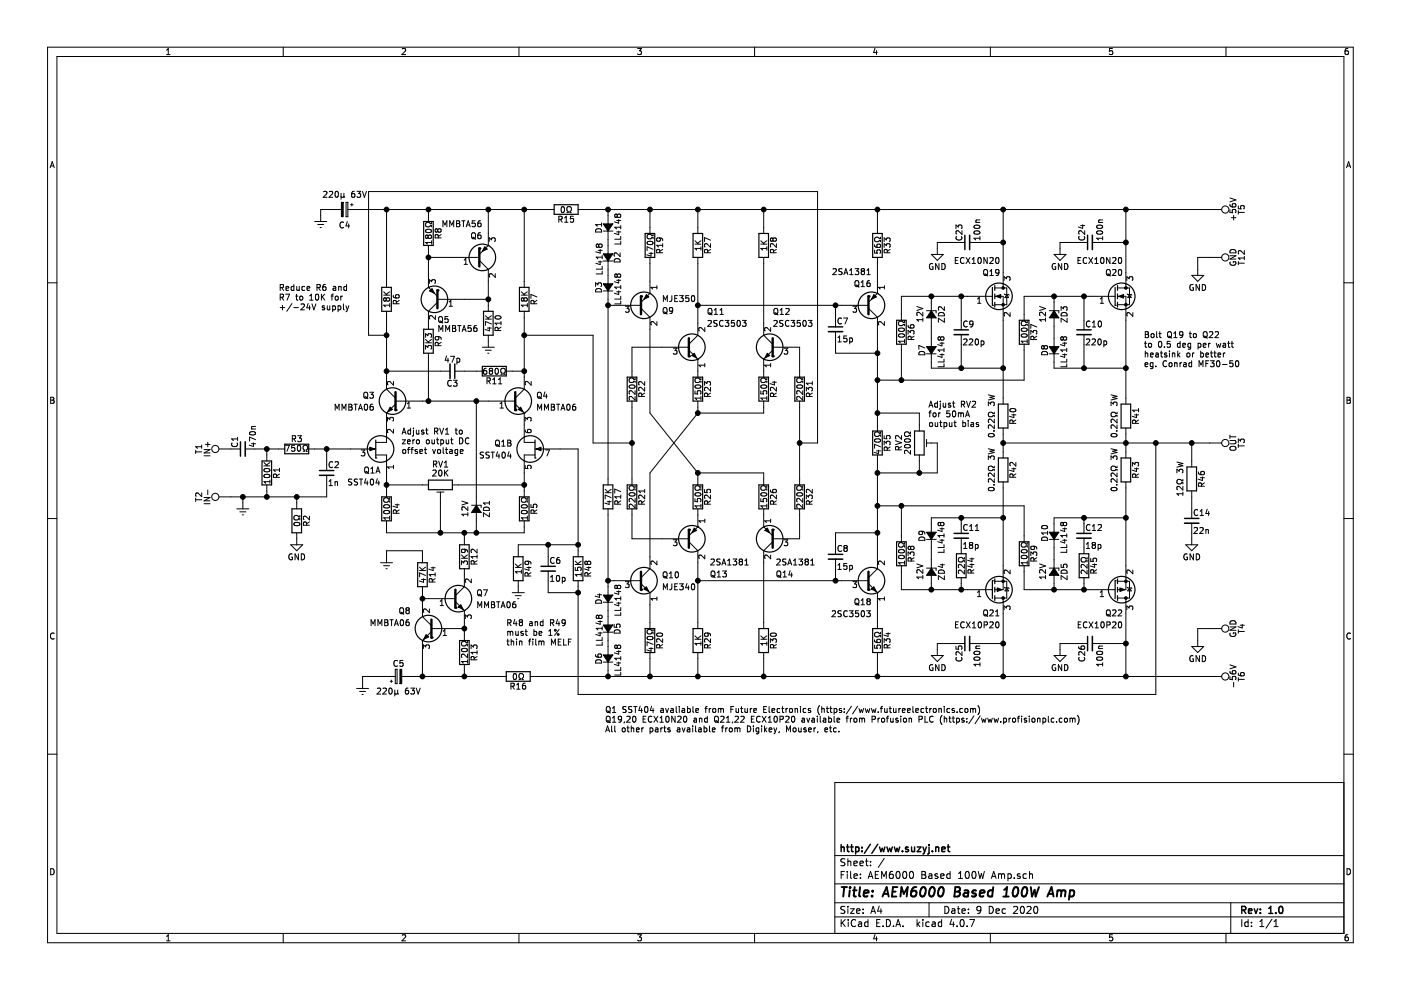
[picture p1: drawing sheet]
<svg xmlns="http://www.w3.org/2000/svg" width="297mm" height="210mm" viewBox="0 0 297 210" stroke-linecap="round" stroke-linejoin="round" font-family="sans-serif">
<g fill="#000" stroke="#000" stroke-width=".21">
<path d="M127.9 47.5h2l-1 1.5zM127.9 53.8h2l-1 1.5zM127.9 60.2h2l-1 1.5zM197.5 65.9l1 1.5h-2.1zM196.4 73.5h2.1l-1 1.5zM211.2 62.8l1-.4v.8zM223.5 65.9l1 1.5h-2zM222.5 73.5h2l-1 1.5zM237.2 62.8l1-.4v.8zM78.4 94.8l1 .4-1 .4zM113.7 95.2l1-.4v.8zM101 107.1l1 1.6h-2z"/>
<path d="M196.4 112.8h2.1l-1 1.6zM222.5 112.8h2l-1 1.6zM127.9 138.9h2l-1 1.5zM127.9 132.5h2l-1 1.5zM127.9 126.2h2l-1 1.5zM197.5 120.5l1 1.5h-2.1zM211.4 124.6l1 .4-1 .4zM223.5 120.5l1 1.5h-2zM237.4 124.6l1.1 .4-1.1 .4z"/>
<path d="M72.4 42.9h.4v3h-.4z" fill-rule="evenodd"/>
<path d="M102.8 52.3l.5 .5-1 .5z" fill-rule="evenodd"/>
<path d="M91.1 61.7l.5-.5 .5 1z" fill-rule="evenodd"/>
<path d="M137 62.4l.5 .6-1 .5z" fill-rule="evenodd"/>
<path d="M146.7 75.4l.5-.5 .5 1z" fill-rule="evenodd"/>
<path d="M162.7 74.9l.5 .5-1 .5z" fill-rule="evenodd"/>
<path d="M185.3 62.4l.5 .6-1 .5z" fill-rule="evenodd"/>
<path d="M82.7 86.3l.5 .5-1 .5z" fill-rule="evenodd"/>
<path d="M109.9 86.8l.5-.5 .5 1z" fill-rule="evenodd"/>
<path d="M147.2 112l.5 .5-1 .5z" fill-rule="evenodd"/>
<path d="M162.2 112.5l.5-.5 .5 1z" fill-rule="evenodd"/>
<path d="M90.3 134.5l.5 .6-1 .5z" fill-rule="evenodd"/>
<path d="M97.2 128.7l.5-.5 .5 1z" fill-rule="evenodd"/>
<path d="M136.5 124.9l.5-.5 .5 1z" fill-rule="evenodd"/>
<path d="M184.8 124.9l.5-.5 .5 1z" fill-rule="evenodd"/>
<path d="M84.8 141.9h.4v3.1h-.4z" fill-rule="evenodd"/>
<circle cx="82" cy="44.4" r=".51"/>
<circle cx="90.8" cy="44.4" r=".51"/>
<circle cx="90.8" cy="54.6" r=".51"/>
<circle cx="103.5" cy="44.4" r=".51"/>
<circle cx="111.1" cy="44.4" r=".51"/>
<circle cx="128.9" cy="44.4" r=".51"/>
<circle cx="137.8" cy="44.4" r=".51"/>
<circle cx="148" cy="44.4" r=".51"/>
<circle cx="161.9" cy="44.4" r=".51"/>
<circle cx="186" cy="44.4" r=".51"/>
<circle cx="212.7" cy="51.4" r=".51"/>
<circle cx="212.7" cy="44.4" r=".51"/>
<circle cx="238.7" cy="51.4" r=".51"/>
<circle cx="238.7" cy="44.4" r=".51"/>
<circle cx="82" cy="78.7" r=".51"/>
<circle cx="82" cy="71.1" r=".51"/>
<circle cx="103.5" cy="63.5" r=".51"/>
<circle cx="111.1" cy="78.7" r=".51"/>
<circle cx="111.1" cy="71.1" r=".51"/>
<circle cx="128.9" cy="64.7" r=".51"/>
<circle cx="148" cy="64.7" r=".51"/>
<circle cx="177.1" cy="64.7" r=".51"/>
<circle cx="186" cy="74.9" r=".51"/>
<circle cx="197.5" cy="62.8" r=".51"/>
<circle cx="203.8" cy="78.1" r=".51"/>
<circle cx="203.8" cy="62.8" r=".51"/>
<circle cx="212.7" cy="78.1" r=".51"/>
<circle cx="212.7" cy="61.1" r=".28"/>
<circle cx="212.7" cy="64.6" r=".28"/>
<circle cx="223.5" cy="62.8" r=".51"/>
<circle cx="229.8" cy="62.8" r=".51"/>
<circle cx="229.8" cy="78.1" r=".51"/>
<circle cx="238.7" cy="78.1" r=".51"/>
<circle cx="238.7" cy="61.1" r=".28"/>
<circle cx="238.7" cy="64.6" r=".28"/>
<circle cx="56.6" cy="95.2" r=".51"/>
<circle cx="69.3" cy="95.2" r=".51"/>
<circle cx="90.8" cy="85" r=".51"/>
<circle cx="101" cy="85" r=".51"/>
<circle cx="134" cy="93.9" r=".51"/>
<circle cx="148" cy="87.6" r=".51"/>
<circle cx="169.5" cy="93.9" r=".51"/>
<circle cx="186" cy="80.6" r=".51"/>
<circle cx="186" cy="87.6" r=".51"/>
<circle cx="191.1" cy="80.6" r=".51"/>
<circle cx="212.7" cy="93.9" r=".51"/>
<circle cx="238.7" cy="93.9" r=".51"/>
<circle cx="245.1" cy="93.9" r=".51"/>
<circle cx="252.7" cy="93.9" r=".51"/>
<circle cx="51.5" cy="105.4" r=".51"/>
<circle cx="56.6" cy="105.4" r=".51"/>
<circle cx="62.9" cy="105.4" r=".51"/>
<circle cx="82" cy="102.8" r=".51"/>
<circle cx="93.4" cy="113" r=".51"/>
<circle cx="98.5" cy="113" r=".51"/>
<circle cx="101" cy="113" r=".51"/>
<circle cx="111.1" cy="102.8" r=".51"/>
<circle cx="116.2" cy="115.5" r=".51"/>
<circle cx="122.6" cy="115.5" r=".51"/>
<circle cx="148" cy="100.3" r=".51"/>
<circle cx="186" cy="113" r=".51"/>
<circle cx="186" cy="100.3" r=".51"/>
<circle cx="186" cy="107.3" r=".51"/>
<circle cx="191.1" cy="107.3" r=".51"/>
<circle cx="194.9" cy="100.3" r=".51"/>
<circle cx="203.8" cy="109.8" r=".51"/>
<circle cx="212.7" cy="109.8" r=".51"/>
<circle cx="229.8" cy="109.8" r=".51"/>
<circle cx="238.7" cy="109.8" r=".51"/>
<circle cx="89.6" cy="126.9" r=".51"/>
<circle cx="98.5" cy="133.3" r=".51"/>
<circle cx="122.6" cy="125.7" r=".51"/>
<circle cx="128.9" cy="123.1" r=".51"/>
<circle cx="148" cy="123.1" r=".51"/>
<circle cx="177.1" cy="123.1" r=".51"/>
<circle cx="197.5" cy="125" r=".51"/>
<circle cx="203.8" cy="125" r=".51"/>
<circle cx="212.7" cy="136.4" r=".51"/>
<circle cx="212.7" cy="123.2" r=".28"/>
<circle cx="212.7" cy="126.8" r=".28"/>
<circle cx="223.5" cy="125" r=".51"/>
<circle cx="229.8" cy="125" r=".51"/>
<circle cx="238.7" cy="136.4" r=".51"/>
<circle cx="238.7" cy="123.2" r=".28"/>
<circle cx="238.7" cy="126.8" r=".28"/>
<circle cx="89.6" cy="143.4" r=".51"/>
<circle cx="98.5" cy="143.4" r=".51"/>
<circle cx="128.9" cy="143.4" r=".51"/>
<circle cx="137.8" cy="143.4" r=".51"/>
<circle cx="148" cy="143.4" r=".51"/>
<circle cx="161.9" cy="143.4" r=".51"/>
<circle cx="186" cy="143.4" r=".51"/>
<circle cx="212.7" cy="143.4" r=".51"/>
<circle cx="238.7" cy="143.4" r=".51"/>
</g>
<g fill="none" stroke="#000" stroke-width=".21">
<path d="M10.1 10h276.8v189.9h-276.8zM12.1 12h272.8v185.9h-272.8zM35.3 11.6h.8M35.3 10.6l.4-.3v1.3M60 10v2M85.3 10.4l.5-.1 .2 .3-.8 1h.8M110 10v2M135.2 10.3h.8l-.4 .5h.3l.1 .2-.1 .4-.2 .2-.5-.2M160 10v2M185.5 10.2l-.3 .9h.8M185.8 10.7v.9M210 10v2"/>
<path d="M235.9 10.3h-.6l-.1 .6 .6-.1 .1 .5-.2 .3-.5-.2M259.9 10v2M285.8 10.3h-.4l-.2 .3v.7l.2 .3 .4-.2 .1-.4-.1-.2h-.4l-.2 .2M10.6 35.6l.5-1.3 .4 1.3M10.8 35.2h.6M285.5 35.6l.4-1.3 .5 1.3M285.6 35.2h.6M10.1 60h2M66.7 47h2.6M67.4 47.6h1.2M67.9 48.2h.2M68.6 40.7l.5-.1 .2 .3-.8 .9h.8"/>
<path d="M69.8 40.7l.5-.1 .2 .3-.8 .9h.8M71.1 40.7l.2-.1a.67 .67 0 0 1 .5 .6 .67 .67 0 0 1-.5 .6l-.3-.4zM72.3 41.6l.2 .2h.2l.2-.2M72.3 41v1.2M72.4 44.4h-4.4v2.6M72.8 47.2a.56 .56 0 0 0-.7 .5 .56 .56 0 0 0 .7 .5M72.9 41.6l.2 .2M72.9 41v.6M73.4 42.9h.4v3h-.4zM73.6 47l-.3 .9h.8M73.8 44.4h43.7M73.9 47.5v.8"/>
<path d="M74.3 43.4h.5M74.6 43.2v.5M75.1 40.6h-.3l-.2 .3-.1 .7 .3 .2 .4-.1-.1-.6-.3-.1-.3 .3M75.7 40.6h.8l-.5 .4 .4 .2v.5l-.2 .1-.5-.1M76.9 40.6l.4 1.2 .4-1.2M82 44.4v16.5M90.3 48.8a.76 .76 0 0 1 1.2 .2 .74 .74 0 0 1-1.3-.1zM90.8 50.1l-.3-.3-.3 .3 .1 .4h.2l.3-.2M90.8 50.1l.2-.3 .4 .1 .1 .2v.2l-.3 .2h-.3l-.1-.2M90.8 50.1v.2M90.8 44.4v2.6M90.8 52v8.9"/>
<path d="M90.8 54.6h10.8M91.5 47.1v.3h-.3a.54 .54 0 0 0-.8-.2 .54 .54 0 0 0 0 .9h.5l.6-.3v.3M91.5 51.1v.7M91.5 51.4h-1.3l.4 .4M92.8 48.7l.2-.2 .4 .1 .1 .1v.3l-.2 .2h-.4l-.1-.2M92.8 48.7l-.2-.2-.3 .2 .1 .5h.2l.2-.2M92.8 48.7v.3M92.9 50.4l-.1-.6h-.4l-.1 .6h1.2M93.5 49.7l-.6 .4M93.9 48.1v-1.3l.4 .9 .4-.9v1.3M95.4 48.1v-1.3l.4 .9 .4-.9v1.3M96.8 46.8h.4l.3 .2-.3 .4 .3 .1v.3l-.2 .3h-.5z"/>
<path d="M96.8 47.4h.4M97.9 46.8h.7M98.3 46.8v1.3M98.4 56.1h.7M98.4 55.1l.4-.3v1.3M98.9 48.1l.4-1.3 .4 1.3M99 47.7h.6M100.2 49.4h.4l.2 .8a.42 .42 0 0 1-.2 .4 .42 .42 0 0 1-.4-.1l-.2-.3zM100.2 50.3l.4 .2M100.6 50.5l.3 .2M100.7 46.8h-.6v.6h.6v.6l-.1 .1-.5-.1M101.6 55.2l1.9 1.9v8.9"/>
<path d="M101.9 46.8l-.4 .1-.2 .2v.7l.2 .3 .5-.1-.1-.7h-.4l-.2 .2M101.9 49.3l-.4 .1-.2 .3v.7l.2 .2 .5-.1-.1-.6-.4-.1-.2 .3M103.5 52h.1M103.5 44.4v7.6M103.5 52l-1.9 1.9M103.7 51.2v-.8l.5 .4 .1-.3h.6l.1 .1-.1 .6M105 58v.8l-.9-.8-.4 .3 .1 .4M111.1 44.4v16.5M118.5 46.5l.6-.1v-.5l-.6-.1v1.3M118.8 46.5l.4 .6M119.1 43.9l.1-.1a.67 .67 0 0 1 .5 .7 .67 .67 0 0 1-.5 .6l-.2-.5zM119.7 47.1h.7"/>
<path d="M119.7 46.2l.4-.4v1.3M120.2 45.1h.3v-.3a.54 .54 0 0 1-.3-.7 .54 .54 0 0 1 .7-.2l.2 .6-.3 .3v.3h.3M121.6 45.8h-.6l-.1 .6h.7v.6l-.2 .1-.5-.1M122.6 44.4h136.4M126.3 48.7a.69 .69 0 0 1 .8-.2 .69 .69 0 0 1 .4 .7h-1.2zM126.8 55.5h.9M126.8 53.1h.9M126.9 52l-.2-.3-.3 .3 .1 .4h.2l.2-.2M126.9 52l.3-.3 .3 .1 .2 .2v.2l-.3 .2h-.3l-.2-.2M126.9 52v.2M127.2 55.3v.8l-.9-.3M127.2 52.9v.8l-.9-.3"/>
<path d="M127.5 47.6h-1.2l.3 .4M127.5 47.3v.7M127.7 54.2v.7M127.7 56.5v.6h-1.3M127.7 57.5v.6h-1.3M127.7 54.5h-1.3l.4 .4M127.9 49h2M127.9 55.3h2M128.9 44.4v58.4M130.3 55.1a.69 .69 0 0 1 .7-.2 .69 .69 0 0 1 .5 .6h-1.3zM130.7 49.2h.9M130.7 46.7h.9"/>
<path d="M130.7 59.4h.9M130.9 45.6l.2-.2h.4l.1 .2v.3l-.2 .2-.4-.1-.1-.1M130.9 58.3l.2-.2h.4l.1 .2v.3l-.2 .2-.4-.1-.1-.1M130.9 45.6l-.3-.2-.3 .2 .1 .4 .2 .1 .3-.2M130.9 58.3l-.3-.2-.3 .2 .1 .4 .2 .1 .3-.2M130.9 45.6v.3M130.9 58.3v.3M131.2 49v.8l-.9-.3M131.2 46.6v.7l-.9-.3M131.2 59.3v.7l-.9-.3M131.5 53.6v.8l-.9-.8-.4 .2 .1 .5M131.6 47.8v.7"/>
<path d="M131.6 50.1v.6h-1.3M131.6 51.1v.6h-1.3M131.6 48.2h-1.3l.4 .3M137.2 51.3a.76 .76 0 0 1 1.3 .3 .74 .74 0 0 1-1.3-.1zM137.6 53.7h.9M137.8 44.4v5.1M137.8 54.6v7.6M138 53.5v.8l-.9-.3M138.5 49.7v.3h-.3a.54 .54 0 0 0-.8-.3 .54 .54 0 0 0 0 .9h.5l.6-.2v.2M138.5 52.9l-1.3-.6v.9M139.8 50.4l.2 .3-.1 .4h-.6l-.1-.4 .3-.3 .7 .1 .3 .3v.3M139.9 53.6l-.1-.6-.5-.1-.1 .7h1.3"/>
<path d="M140.5 52.9l-.6 .4M140.5 51.7v.7M140.5 52h-1.3l.4 .4M147.3 51.8h1.3M147.3 51.1l.8 .7M148 54.6v16.5l-1.9 1.9M148 44.4v5.1M148.6 52.3v.7M148.6 52.7h-1.3l.4 .3M148.6 51.1l-.7 .5M150 53.6v-.6l-.5-.1-.1 .7h1.2M150.6 50.9l-1.2-.5v.8"/>
<path d="M150.6 51.7v.7l-.9-.7-.3 .2 .1 .5M150.6 52.9l-.6 .4M161.3 51.8h1.3M161.3 51.1l.7 .7M161.9 54.6v16.5l1.9 1.9M161.9 44.4v5.1M162.6 52.3v.7M162.6 52.7h-1.3l.4 .3M162.6 51.1l-.8 .5M163.9 50.7l.2-.3 .4 .1 .1 .2v.2l-.2 .3-.4-.1-.1-.2M163.9 50.7l-.3-.3-.3 .3 .1 .4 .2 .1 .3-.3M163.9 50.7v.2"/>
<path d="M164 53.6l-.1-.6-.5-.1-.1 .7h1.3M164.6 51.7v.7l-.9-.7-.4 .2 .1 .5M164.6 52.9l-.6 .4M176.6 57.1l.5-.1 .2 .3-.8 .9h.8M178.5 57h-.6v.4a.54 .54 0 0 1 .6 .7l-.2 .1h-.5M178.9 58.2l.4-1.2 .5 1.2M179.1 57.9h.5M180.1 57.3l.4-.3v1.2M180.1 58.2h.8M181.3 57h.8l-.5 .4 .4 .1v.6l-.2 .1-.5-.1M181.3 59.7l.2-.2 .4 .1 .2 .7a.42 .42 0 0 1-.2 .4 .42 .42 0 0 1-.5 0l-.1-.4zM182.6 59.9l.3-.4v1.3"/>
<path d="M182.8 57.5l-.2-.2 .2-.3 .4 .1 .1 .2-.2 .2M182.8 57.5l-.2 .3v.3l.2 .1h.3l.2-.2-.1-.4-.1-.1M182.8 57.5h.3M183.8 58.2h.7M183.8 57.3l.4-.3v1.2M184.4 59.5l-.4 .1-.1 .2-.1 .7 .2 .3 .5-.2-.1-.6h-.4l-.2 .2M185.4 51.9l.1 .3 .2 .2 .7 .1 .3-.3-.1-.4-.6 .1-.1 .3 .2 .3M185.4 53v.6l.6 .1v-.7h.6l.1 .2-.1 .5M186 44.4v5.1M186 54.6v7.6M186.7 50.3v.3h-.3a.54 .54 0 0 0-.8-.3 .54 .54 0 0 0 0 .9l.5 .1 .6-.3v.3M187.5 51.2v-.8l.4 .5 .1-.4h.6l.1 .2-.1 .5"/>
<path d="M187.5 52.4v-.7l.4 .4 .1-.4h.6l.1 .2-.1 .5M188.1 53.6l-.1-.6-.4-.1-.1 .7h1.2M188.7 52.9l-.6 .4M197.5 53.9h2.5l-1.3 1.3zM197.8 55.9a.59 .59 0 0 0-.8 .6 .59 .59 0 0 0 .8 .6v-.5h-.2M199.1 55.9v1.2l-.7-1.2v1.2M199.7 55.9a.64 .64 0 0 1 .7 .6 .64 .64 0 0 1-.7 .6zM202.5 55.2h.5M202.7 48.5v-.8l.5 .4 .1-.3h.5l.2 .1-.2 .6M202.8 50.1a.56 .56 0 0 0 .5 .8 .56 .56 0 0 0 .5-.8M203.1 54.6h-.6v1.3h.6M204 48.9v.8l-1-.8-.3 .2 .1 .5"/>
<path d="M204.4 54.7a.56 .56 0 0 0-.8 .5 .56 .56 0 0 0 .8 .5M204.6 51.4h-5.9v2.5M204.8 54.6l.9 1.3M205.6 51.4h7.1M205.7 54.6l-.9 1.3M206.1 55.9h.7M206.1 55l.4-.4v1.3M206.5 47.9a.76 .76 0 0 1 1.3 .3 .74 .74 0 0 1-1.3-.2zM206.5 49.1a.76 .76 0 0 1 1.3 .3 .74 .74 0 0 1-1.3-.2zM206.9 47.2h.9M207.4 54.7l.2-.1a.67 .67 0 0 1 .5 .6 .67 .67 0 0 1-.5 .7l-.3-.5zM207.8 50.5h-1.3l.4 .4"/>
<path d="M207.8 46.6l-.8 .1-.1 .3 .1 .2M207.8 50.2v.7M208.6 57.3l.2-.2 .4 .1 .2 .8a.42 .42 0 0 1-.2 .4 .42 .42 0 0 1-.5-.1l-.1-.3zM208.8 58.1l.4 .2M209.2 58.3l.2 .2M209.3 54.6v1.3l-.7-1.3v1.3M209.9 54.7l.5-.1 .2 .4-.8 .9h.8M209.9 58.4h.7M209.9 57.5l.3-.4v1.3M211.2 54.7l.2-.1a.67 .67 0 0 1 .4 .6 .67 .67 0 0 1-.4 .7l-.3-.5zM211.8 57.7l-.2 .2h-.4l-.1-.7 .5-.1 .2 .3v.7l-.4 .3h-.2M212.7 44.4v16.7"/>
<path d="M212.9 59.5v-.8l.5 .4 .1-.4h.5l.2 .2-.2 .6M223.5 53.9h2.5l-1.3 1.3zM223.8 55.9a.59 .59 0 0 0-.7 .6 .59 .59 0 0 0 .7 .6v-.5h-.2M225.1 55.9v1.2l-.7-1.2v1.2M225.7 55.9a.64 .64 0 0 1 .7 .6 .64 .64 0 0 1-.7 .6zM228.6 55.2h.4M228.8 50.1a.56 .56 0 0 0 .5 .8 .56 .56 0 0 0 .6-.8M229.1 47.8h.9M229.2 54.6h-.6v1.3h.6M229.5 47.6v.8l-.9-.3M230 48.9v.8l-.9-.8-.4 .2 .1 .5M230.4 54.7a.56 .56 0 0 0-.8 .5 .56 .56 0 0 0 .8 .5"/>
<path d="M230.6 51.4h-5.9v2.5M230.8 54.6l.9 1.3M231.6 51.4h7.1M231.7 54.6l-.9 1.3M232.1 55l.4-.4v1.3M232.1 55.9h.7M232.6 47.9a.76 .76 0 0 1 1.2 .3 .74 .74 0 0 1-1.3-.2zM232.6 49.1a.76 .76 0 0 1 1.2 .3 .74 .74 0 0 1-1.3-.2zM232.9 47.2h.9M233.5 54.7l.1-.1a.67 .67 0 0 1 .5 .6 .67 .67 0 0 1-.5 .7l-.2-.5zM233.8 50.2v.7M233.8 50.5h-1.3l.4 .4"/>
<path d="M233.8 46.6l-.8 .1-.1 .3 .1 .2M234.6 57.3l.3-.2 .3 .1 .2 .8a.42 .42 0 0 1-.2 .4 .42 .42 0 0 1-.5-.1l-.1-.3zM234.8 58.1l.4 .2M235.2 58.3l.3 .2M235.3 54.6v1.3l-.7-1.3v1.3M235.9 54.7l.5-.1 .2 .4-.8 .9h.8M235.9 57.2l.5-.1 .2 .4-.8 .9h.8M237.2 54.7l.2-.1a.67 .67 0 0 1 .4 .6 .67 .67 0 0 1-.4 .7l-.3-.5zM237.2 57.2l.2-.1a.67 .67 0 0 1 .4 .7 .67 .67 0 0 1-.4 .6l-.3-.5zM238.7 44.4v16.7M238.9 59.5v-.8l.5 .4 .1-.4h.6l.1 .2-.1 .6M252.7 58.4h2.5l-1.3 1.3z"/>
<path d="M259 54.6h-5.1v3.8M260.8 44.5v.6h.6v-.6h.5l.1 .1-.1 .5M260.8 43.3v.4l.3 .1 .7 .1 .2-.2-.1-.5-.6 .1v.4l.2 .2M260.8 42l1.2 .4-1.2 .4M260.8 54.2h1.2l-1.2 .7h1.2M260.8 53.1a.69 .69 0 0 1 .8-.2 .69 .69 0 0 1 .4 .7h-1.2zM260.8 55.5a.59 .59 0 0 0 .6 .8 .59 .59 0 0 0 .6-.8h-.5v.2M261.1 46.2h.9M261.6 45.7v.9M262.5 43.6v.6l.6 .1v-.7h.6l.1 .2-.1 .5M262.5 44.7v.7M262.5 55.4v.8"/>
<path d="M262.5 45h1.3M262.5 55.8h1.3M263.8 53.1v.8l-.9-.8-.4 .3 .1 .4M263.8 54.4v.7M263.8 54.7h-1.3l.4 .4M284.9 60h2M59.4 63h.6l.1-.5-.7-.1v1.2M59.4 65.2h1M59.4 61l.6-.1 .1-.5-.7-.1v1.3M59.7 61l.4 .6M59.7 63l.4 .6M59.9 64.7v1"/>
<path d="M60.6 62.4h.8l-.5 1.2M60.6 61.2l.6-.2v-.2l-.4-.1-.2 .2 .1 .6h.5M61.9 64.4l-1.1 1.6M62.3 60.3v1.3M62.3 65.2h1M62.3 60.8l-.4-.1-.2 .3 .1 .5h.5M62.7 62.8h.5M62.9 62.4v1l.3 .2M62.9 60.7l.1 .8 .3 .1 .1-.1M63.4 60.7v.9M63.6 62.9l.2-.1 .3 .1 .1 .5-.1 .2h-.3l-.2-.1zM63.8 64.5l.5-.1 .2 .4-.7 .9h.7"/>
<path d="M64.6 60.8l-.4-.1-.2 .3 .1 .5h.5M65.1 61.2l.6-.2-.1-.2-.3-.1-.2 .2v.6h.5M65.3 64.4l-.3 .9h.8M65.6 64.8v.9M65.7 62.7l.3-.3v1.2M65.7 63.6h.7M66.1 64.4l.4 1.3 .5-1.3M67 62.5l.2-.1a.67 .67 0 0 1 .4 .6 .67 .67 0 0 1-.4 .6l-.3-.4zM67.2 61l.6-.1 .1-.5-.7-.1v1.3M67.5 61l.4 .6M68.1 62.4v1.2M68.3 62.9l.6 .7"/>
<path d="M68.8 64.9l-.3-.1-.2 .2 .1 .2 .4 .1v.3h-.5M68.9 62.4l-.8 .7M69 60.3l-.3 .1-.2 .2-.1 .7 .3 .3 .4-.1-.1-.7h-.3l-.3 .2M69.4 64.8v.8l.3 .1 .2-.1M69.9 64.8v.9M70.2 62.8h.5M70.5 64.8v1.3M70.5 64.9l.4-.1 .2 .3-.1 .5h-.5M70.7 60.8h.4l.1 .8M70.7 62.4l-.3 .2v1M71.1 62.9l.2-.1 .3 .1 .1 .5-.1 .2h-.3l-.2-.1zM71.2 61l-.6 .3 .2 .3 .4-.1"/>
<path d="M71.7 64.9l.3-.1 .3 .3-.1 .5h-.5M71.7 64.8v1.3M71.8 60.8l.2-.1 .3 .1v.8M71.8 60.7v.9M72.3 62.8v.8M72.6 62.8l-.3 .2M72.8 64.4v1.1l.2 .2M73.3 64.8l.4 .9M73.5 60.8l-.4-.1-.2 .3 .1 .5h.5M73.5 60.3v1.3M73.7 65.7l-.4 .4M74 64.8l-.3 .9"/>
<path d="M81.3 62.6h1.3M81.3 61.9l.8 .7M81.9 63.4l.2-.3 .4 .1 .1 .2v.2l-.2 .2h-.4l-.1-.2M81.9 63.4l-.3-.3-.3 .3 .1 .4h.2l.3-.2M81.9 63.4v.2M82 66v16.5l1.9 1.9M82 71.1h-3.9v-30.5h95.2v53.3h-3.8M82 78.7h13.4M82.6 64.4v.7M82.6 64.7h-1.3l.4 .4M82.6 61.9l-.7 .5M83.4 62.6v.4l.3 .1 .7 .1 .2-.2-.1-.5-.6 .1v.4l.2 .2"/>
<path d="M84 64.4v-.6l-.5-.1-.1 .7h1.2M84.6 63.7l-.6 .4M90.2 74v-.8l.5 .5 .1-.4h.6l.1 .2-.1 .5M90.2 71.5v-.8l.5 .5 .1-.4h.6l.1 .2-.1 .5M90.2 72.7h1.3M90.2 72l.7 .7M90.8 60.9h.1M90.8 74.9v10.1M90.8 60.9l1.9 1.9M91 60.1v-.8l.5 .4 .1-.3h.6l.1 .1-.1 .6M91.5 72l-.7 .5M92.3 66.9v.8l-.9-.8-.4 .2 .1 .5"/>
<path d="M92.7 64.1l-1.9 1.9v3.8M92.7 63.5h10.8M92.8 71.4l.2 .2v.4h-.6l-.1-.4 .2-.2h.7l.3 .3v.3M92.9 73.3l-.1-.6-.4-.1-.1 .7h1.2M93 67.3l.3-.2 .4 .1 .1 .8a.42 .42 0 0 1-.2 .3 .42 .42 0 0 1-.4 0l-.2-.3zM93 70.3v-1.3l.5 .9 .4-.9v1.3M93.2 68.1l.5 .2M93.5 72.6l-.6 .4M93.7 68.3l.2 .2M94.5 70.3v-1.3l.4 .9 .4-.9v1.3M94.7 75.5l-.3 .9h.8M95 76v.8"/>
<path d="M95 67.1h-.6l-.1 .6h.7v.6l-.2 .1-.5-.1M95.2 64.9h.7M95.2 64l.4-.3v1.2M95.5 75.5h.9l-.6 1.3M95.9 69h.5l.2 .3-.2 .3 .2 .1 .1 .3-.3 .3h-.5zM95.9 69.6h.5M96.4 78.7h5.9M96.9 76v1.2M96.9 76h.3l.3 .2-.1 .5h-.5M97 69h.7M97.4 69v1.3M98 70.3l.4-1.3 .4 1.3"/>
<path d="M98.1 69.9h.6M99.9 69h-.6l-.1 .6h.7v.6l-.2 .1-.5-.1M101 69l-.3 .1-.2 .2-.1 .7 .3 .3 .4-.1-.1-.6-.3-.1-.3 .2M102.3 73.6h2.5M102.9 74.3h1.3M102.9 67.7h1.3M102.9 66.9l.7 .8M103.1 78.1h-.4l-.1 .3-.1 .7 .2 .3 .5-.2-.1-.6h-.4l-.2 .2M103.3 69.6h.9M103.4 74.9h.3M103.5 71.1v2.5M103.8 69.4v.7l-1-.2"/>
<path d="M104 78.6l-.3-.2 .3-.3 .4 .1v.2l-.2 .2M104 78.6l-.3 .3 .1 .3 .2 .2h.2l.2-.3v-.4l-.2-.1M104 78.6h.2M104.2 68.7l-1.3-.5v.8M104.2 66.9l-.7 .6M105 67.1a.76 .76 0 0 1 1.2 .3 .74 .74 0 0 1-1.2-.2zM105.1 78.2l.1-.1a.67 .67 0 0 1 .5 .6 .67 .67 0 0 1-.5 .7l-.2-.5zM105.6 70.1l-.1-.6-.4-.1-.1 .7h1.2M106.2 79.4h.3v-.3a.54 .54 0 0 1-.3-.7 .54 .54 0 0 1 .7-.3l.2 .6-.3 .4v.3h.3M106.2 69.4l-.6 .4M106.2 68.2v.7M106.2 68.5h-1.2l.3 .4"/>
<path d="M107.3 78.7h3.8M110.5 62.6h1.3M110.5 61.9l.7 .7M111.1 63.4l.2-.3 .4 .1 .1 .2v.2l-.2 .2h-.4l-.1-.2M111.1 63.4l-.3-.3-.3 .3 .1 .4h.2l.3-.2M111.1 63.4v.2M111.1 66v16.5l-1.9 1.9M111.1 71.1h14.6v22.8h8.3M111.8 64.4v.7M111.8 64.7h-1.3l.4 .4M111.8 61.9l-.7 .5M113.2 64.4v-.6l-.5-.1-.1 .7h1.2"/>
<path d="M113.8 63l-1.2-.6v.9M113.8 63.7l-.6 .4M126.3 60.7v-.7l.5 .4 .1-.4h.5l.1 .2-.1 .5M126.3 61.4a.69 .69 0 0 1 .8-.2 .69 .69 0 0 1 .4 .7h-1.2zM127.9 61.7h2M128.9 64.7h7M130.7 61.9h.9M131.2 61.7v.7l-.9-.2M131.6 60.5v.7M131.6 62.8v.6h-1.3M131.6 63.8v.6h-1.3M131.6 60.9h-1.3l.4 .3"/>
<path d="M132.6 64.9h.8l-.4 .5 .3 .1v.6l-.1 .1-.6-.1M135.9 65.4l1.9 1.9v20.3l10.2 12.7M137.8 62.2h.1M137.8 62.2l-1.9 1.9M139.3 60.9h-1.3l.4 .4M139.3 60.6v.7M139.3 68.2v.8l-.9-.8-.4 .2 .1 .5M140.6 65.4l.3-.2 .4 .1 .1 .8a.42 .42 0 0 1-.2 .3 .42 .42 0 0 1-.4 0l-.2-.3zM140.6 63.9v-1.2l.5 .9 .4-.9v1.2M140.8 66.2l.5 .2M141.3 66.4l.2 .2M142.4 62.7v1l-.4 .2"/>
<path d="M142.6 65.7l-.2 .3-.4-.1v-.6l.4-.1 .2 .2v.8l-.3 .3h-.3M142.8 73.8h.7l-.4 .5 .4 .1v.6l-.2 .1-.5-.1M143.1 63.3h.4M143.7 62.7h-.6v1.2h.6M144.1 62.7h.8l-.5 .5 .4 .1v.5l-.2 .1-.5-.1M145.4 63.2l.6 .1 .1 .4-.3 .2-.4-.1M145.4 63.2v.1M146 62.7h-.6v.6M146.1 73.6h-12.1v6.4M146.1 74.3l1.9 1.9M146.7 62.8l.2-.1a.67 .67 0 0 1 .4 .6 .67 .67 0 0 1-.4 .6l-.3-.4zM148 76.2h.1"/>
<path d="M148 64.7h36.1M148 76.2v3.8M149.4 69.5v.7l-.9-.7-.3 .2 .1 .5M149.4 77.1v.7M149.4 77.4h-1.2l.3 .4M150.1 68l.5-.1 .2 .4-.8 .9h.8M150.3 65.4h.5l.2 .8a.42 .42 0 0 1-.3 .4 .42 .42 0 0 1-.4 0l-.2-.4zM150.3 66.4l.5 .2M150.8 66.6l.2 .2M151.4 66.7h.7M151.4 65.7l.4-.3v1.3M152 68h-.6v.4a.54 .54 0 0 1 .6 .7l-.2 .1-.5-.1"/>
<path d="M152.7 66.7h.7M152.7 65.7l.3-.3v1.3M153.3 68a.56 .56 0 0 0-.8 .6 .56 .56 0 0 0 .8 .5M153.7 67.9h.8l-.4 .5 .4 .1v.6l-.2 .1-.6-.1M155.7 67.9h-.6l-.1 .6h.7v.6l-.2 .1-.5-.1M156.4 68l.1-.1a.67 .67 0 0 1 .5 .7 .67 .67 0 0 1-.5 .6l-.2-.5zM157.4 67.9h.8l-.4 .5 .3 .1v.6l-.1 .1-.6-.1M161.9 76.2h.1M161.9 76.2v3.8M163.4 77.4h-1.3l.4 .4M163.4 69.5v.7l-.9-.7-.4 .2 .1 .5M163.4 77.1v.7"/>
<path d="M163.8 73.6h5.7v6.4M163.8 74.3l-1.9 1.9M164.1 68l.5-.1 .2 .4-.8 .9h.8M164.1 65.6l.3-.2h.3l.2 .8a.42 .42 0 0 1-.2 .4 .42 .42 0 0 1-.4 0l-.2-.4zM164.3 66.4l.4 .2M164.7 66.6l.3 .2M165.4 66.7h.7M165.4 65.7l.4-.3v1.3M166 68h-.6l-.1 .4a.54 .54 0 0 1 .7 .7l-.2 .1-.5-.1M166.2 73.8h.8l-.4 .5 .4 .1v.6l-.2 .1-.6-.1M166.6 65.5l.5-.1 .2 .3-.8 1h.8M167.3 68a.56 .56 0 0 0-.8 .6 .56 .56 0 0 0 .8 .5"/>
<path d="M167.7 67.9h.8l-.4 .5 .3 .1v.6l-.1 .1-.6-.1M169.7 67.9h-.6l-.1 .6h.7v.6l-.2 .1-.5-.1M170.3 68l.2-.1a.67 .67 0 0 1 .4 .7 .67 .67 0 0 1-.4 .6l-.3-.5zM171.4 67.9h.7l-.4 .5 .4 .1v.6l-.2 .1-.5-.1M177.1 70.3v4.6h8.9M177.1 64.7v4.6M177.7 71.6l.3-.4v1.3M177.7 72.5h.7M178.4 67.5a.56 .56 0 0 0-.7 .5 .56 .56 0 0 0 .7 .6M178.9 67.4h.8l-.5 1.3M179.5 71.2h-.6v.6h.6v.6l-.1 .1-.5-.1M180.1 71.7l.4-.1 .3 .3-.2 .5h-.5"/>
<path d="M180.1 71.6v1.3M180.8 64.9h.8l-.4 .5 .4 .1v.6l-.2 .1-.6-.1M181.5 60.5l.4 .2M181.9 60.7l.3 .2M182.6 60.8h.7M184.1 65.4l1.9 1.9v24.1M186 62.2h.1M186 62.2l-1.9 1.9M187.5 60.9h-1.3l.4 .4M187.5 68.2v.8l-.9-.8-.4 .2 .1 .5M187.5 60.6v.7M190.6 69.7a.76 .76 0 0 1 1.2 .3 .74 .74 0 0 1-1.3-.1z"/>
<path d="M190.6 71a.76 .76 0 0 1 1.2 .2 .74 .74 0 0 1-1.3-.1zM191.1 73v7.6M191.8 68.1v.3h-.3a.54 .54 0 0 0-.8-.3 .54 .54 0 0 0 0 .9h.5l.6-.2v.2M191.8 72v.7M191.8 72.3h-1.3l.4 .4M192.5 70.9v-.8l.5 .4 .1-.4h.6l.1 .2-.1 .6M192.5 69l.1 .3 .2 .2 .7 .1 .3-.3-.1-.4-.6 .1-.1 .3 .2 .3M193.2 72l-.1-.6-.5-.1-.1 .7h1.3M193.8 71.3l-.6 .4M194.4 65l1.3 .4-1.3 .4M195 74.6a.67 .67 0 0 1 .8-.1 .67 .67 0 0 1 .3 .7h-1.3zM195.7 66.2v.8l-1-.8-.3 .2 .1 .5"/>
<path d="M195.7 67.8h-1.3l.3 .3M195.7 67.4v.7M196.1 73.8l-1.3-.6v.9M196.4 65.9h2.1v.5M196.4 75h2.1M197.5 62.8v15.3h15.2M199 66.5a.69 .69 0 0 1 .8-.2 .69 .69 0 0 1 .4 .7h-1.2zM199.3 75.2h.8M199.3 72.8h.8M199.4 71.6l.3-.2 .3 .1 .1 .1v.3l-.2 .2h-.4l-.1-.2M199.4 71.6l-.2-.2-.3 .2 .1 .5h.2l.2-.2M199.4 71.6v.3"/>
<path d="M199.7 75v.8l-.9-.3M199.7 72.6v.7l-.9-.2M200.1 77.1v.7h-1.2M200.1 76.1v.6h-1.2M200.1 74.2h-1.2l.3 .4M200.1 73.8v.8M200.2 65v.8l-.9-.8-.3 .3 .1 .4M200.2 67.5v.8l-1.2-.8v.8M203.8 62.8v7.1M203.8 71v7.1M204.3 72l.5-.1 .2 .3-.8 .9h.8M205.1 68.2a.56 .56 0 0 0-.8 .5 .56 .56 0 0 0 .8 .5"/>
<path d="M205.5 72l.5-.1 .2 .3-.7 .9h.7M206.3 68.6l-.2 .2h-.4l-.1-.6 .5-.1 .2 .2-.1 .7-.3 .3h-.2M206.9 72l.1-.1a.67 .67 0 0 1 .5 .6 .67 .67 0 0 1-.5 .6l-.3-.4zM207.3 64.3h.7M207.3 63.4l.3-.4v1.3M208 72.3h.4l.2 .2-.1 .6h-.5M208 72.3v1.2M210.4 62.8h-19.3v5.1M210.9 62.8h1.8v22.9M210.9 61.1h2.6v3.5h-2.6M212.9 62.3l1.1 .3M213.5 62.4l.3 .7h-.7z"/>
<path d="M214.2 66.3v.8l-1-.8-.3 .2 .1 .5M216.6 71a.76 .76 0 0 1 1.2 .2 .74 .74 0 0 1-1.3-.1zM216.6 69.7a.76 .76 0 0 1 1.2 .3 .74 .74 0 0 1-1.3-.1zM217.1 73v7.6h-31.1M217.8 68.1v.3h-.3a.54 .54 0 0 0-.8-.3 .54 .54 0 0 0 0 .9h.5l.6-.2v.2M217.8 72v.7M217.8 72.3h-1.3l.4 .4M218.6 70.9v-.8l.4 .4 .1-.4h.6l.1 .2-.1 .6M219.2 72l-.1-.6-.4-.1-.1 .7h1.2M219.8 69.3l-1.2-.5v.8M219.8 71.3l-.6 .4M220.4 65l1.3 .4-1.3 .4"/>
<path d="M220.9 74.7a.69 .69 0 0 1 .8-.2 .69 .69 0 0 1 .4 .7h-1.3zM221.4 73.5l-.3-.2-.3 .2 .1 .4 .2 .1 .3-.2M221.4 73.5l.2-.2h.4l.1 .2v.3l-.2 .2-.4-.1-.1-.1M221.4 73.5v.3M221.7 66.2v.8l-.9-.8-.4 .2 .1 .5M221.7 67.4v.7M221.7 67.8h-1.3l.4 .3M222.5 65.9h2v.5M222.5 75h2M223.5 62.8v15.3h15.2M225 65.8v-.8l.5 .5 .1-.4h.5l.1 .2-.1 .5M225 66.5a.69 .69 0 0 1 .8-.2 .69 .69 0 0 1 .4 .7h-1.2z"/>
<path d="M225.3 75.2h.9M225.3 72.8h.9M225.4 71.6l.3-.2 .3 .1 .2 .1v.3l-.3 .2h-.3l-.2-.2M225.4 71.6l-.2-.2-.3 .2 .1 .5h.2l.2-.2M225.4 71.6v.3M225.7 75v.8l-.9-.3M225.7 72.6v.7l-.9-.2M226.2 73.8v.8M226.2 76.1v.6h-1.3M226.2 77.1v.7h-1.3M226.2 74.2h-1.3l.4 .4M226.2 67.5v.8l-1.2-.8v.8"/>
<path d="M229.8 62.8v7.1M229.8 71v7.1M230.3 72l.5-.1 .2 .3-.7 .9h.7M231.1 68.2a.56 .56 0 0 0-.8 .5 .56 .56 0 0 0 .8 .5M231.6 72l.4-.1 .3 .3-.8 .9h.8M231.6 68.4l.4-.3v1.2M231.6 69.3h.7M232.9 72l.1-.1a.67 .67 0 0 1 .5 .6 .67 .67 0 0 1-.5 .6l-.2-.4zM232.9 68.2l.2-.1a.67 .67 0 0 1 .4 .6 .67 .67 0 0 1-.4 .6l-.3-.5zM233.3 64.3h.7M233.3 63.4l.3-.4v1.3M234 72.3h.4l.2 .2-.1 .6h-.5"/>
<path d="M234 72.3v1.2M236.4 62.8h-19.3v5.1M236.9 62.8h1.8v22.9M236.9 61.1h2.6v3.5h-2.6M239 62.3l1 .3M239.5 62.4l.4 .7h-.8zM240.2 66.3v.8l-.9-.8-.4 .2 .1 .5M242.6 72.8h.5M242.8 77.3l.6-.1-.1-.2-.4-.1-.1 .2v.6h.5M242.8 72.4v1l.3 .2M242.8 70.3h.5l.2 .2-.2 .4 .2 .1v.3l-.2 .3h-.5zM242.8 74.4v1.3"/>
<path d="M242.8 70.9h.5M242.8 75l.2-.2 .3 .1 .1 .8M243.6 72.9l.1-.1 .4 .1 .1 .5-.2 .2h-.3l-.1-.1zM243.9 75.3l.6-.2-.1-.2-.3-.1-.2 .2 .1 .6h.4M244.1 70.9l.2-.2 .3 .2 .1 .4-.1 .2-.3 .1-.2-.1zM244.4 77l-.3-.1-.2 .2 .1 .6h.4M244.4 76.9v1.2h-.5M245.1 74.9h.4l.1 .8M245.1 77.6v.2M245.2 70.3v1.1l.2 .2M245.6 75.1l-.6 .3 .2 .3 .4-.1M245.7 72.5l.2-.1a.67 .67 0 0 1 .4 .6 .67 .67 0 0 1-.4 .6l-.3-.4z"/>
<path d="M245.7 70.7h.5M245.9 70.3v1.1l.3 .2M246 74.8h.5M246.2 74.4v1.1l.3 .2M246.9 73.5v.1M247.3 76.6a.56 .56 0 0 0-.7 .5 .56 .56 0 0 0 .7 .5M247.4 74.9l-.3-.1-.2 .2v.2l.5 .1v.3h-.5M247.6 70.5l.2-.2 .4 .1 .2 .8a.42 .42 0 0 1-.2 .3 .42 .42 0 0 1-.5 0l-.2-.3zM247.8 71.3l.4 .2M247.9 77l.4-.1 .2 .2v.4l-.2 .3-.4-.2zM248 74.4v.1M248 74.8v.9"/>
<path d="M248.1 72.4h-.6l-.1 .6h.7v.5l-.2 .1-.5-.1M248.2 71.5l.2 .2M248.6 75l.1-.2 .3 .1 .1 .8M248.6 74.8v.9M248.9 71.6h.7M248.9 70.7l.3-.4v1.3M249 77l.2-.1 .3 .1 .1 .8M249 76.9v.9M249.7 74.4v1.3M249.8 75.2l.4 .5M250.2 74.8l-.5 .5M250.2 76.9v.9"/>
<path d="M250.2 72.9l-.3-.1-.3 .2 .1 .6h.5M250.2 72.4v1.2M250.5 76.9l-.3 .2M250.8 73.2l.6-.1-.1-.2-.4-.1-.1 .2v.6h.5M250.8 70.9l-.2 .2-.4-.1-.1-.6 .5-.1 .2 .2-.1 .8-.3 .3h-.2M251 77h.5v.8M251.5 77.2l-.6 .3 .2 .3 .4-.1M251.7 75l.2-.2 .3 .2 .1 .4-.1 .2-.3 .1-.2-.1zM252.1 70.7h.5M252.3 70.3v1.1l.3 .2M252.4 72.9l-.3-.1-.2 .2 .1 .6h.4M252.4 72.8v1.1l-.5 .1"/>
<path d="M252.6 77l-.3-.1-.2 .2 .1 .6h.4M252.6 76.5v1.3M252.8 74.8v.9M253 60.4a.59 .59 0 0 0-.7 .5 .59 .59 0 0 0 .7 .6v-.5h-.2M253.1 70.9l.3-.2 .3 .3v.3l-.3 .3-.3-.1zM253.2 74.8l-.4 .3M254 72.9l.4-.1 .2 .2-.1 .6h-.5M254 72.8v1.2M254.2 77.8v-1.3l.5 .9 .4-.9v1.3M254.3 60.3v1.3l-.7-1.3v1.3M254.6 74.4v1.3M254.6 74.9l.3-.1 .3 .3-.1 .5h-.5"/>
<path d="M254.9 60.3a.64 .64 0 0 1 .7 .7 .64 .64 0 0 1-.7 .6zM255.1 73.2l.6-.1-.1-.2-.3-.1-.2 .2 .1 .6h.4M255.2 70.5l.2-.2 .4 .1 .1 .8a.42 .42 0 0 1-.2 .3 .42 .42 0 0 1-.4 0l-.2-.3zM255.3 71.3l.5 .2M255.7 75.3l.6-.2-.1-.2-.4-.1-.1 .2v.6h.5M255.7 77.1h.4M255.8 71.5l.2 .2M256.3 72.8v.8M256.3 76.5h-.6v1.3M256.4 70.4l.5-.1 .2 .4-.7 .9h.7M256.6 72.8l-.3 .2M256.6 76.5h.8l-.4 .5 .4 .1v.5l-.2 .2-.6-.2"/>
<path d="M256.6 74.8h.5M256.8 74.4v1.1l.3 .2M257.4 74.8h.5M257.5 74.4v1.1l.4 .2M257.6 70.4l.5-.1 .3 .4-.8 .9h.8M257.9 72.8l.2 .8 .3-.6 .2 .6 .2-.8M258 76.6l.2-.1a.67 .67 0 0 1 .5 .6 .67 .67 0 0 1-.5 .7l-.3-.5zM258.2 75.3l.6-.2v-.2l-.4-.1-.2 .2 .1 .6h.5M259.2 77.3h1M259.3 72.9h.5l.1 .7M259.4 74.8v.9M259.7 74.8l-.3 .3"/>
<path d="M259.9 73.1l-.6 .2 .1 .3h.5M260.3 72.8h.5M260.5 72.4v1l.3 .2M261 72.8h.5M261.2 72.4v1l.3 .2M261.4 76.5h-.6l-.1 .6h.7v.5l-.2 .2-.5-.2M262 76.6l.2-.1a.67 .67 0 0 1 .5 .6 .67 .67 0 0 1-.5 .7l-.3-.5zM10.7 84.2h.5l.2 .3-.2 .3 .3 .3-.2 .4h-.6zM10.7 84.8h.5M41.5 95.5v.7M41.5 95.8h1.3M42.8 94.7h-1.3l.3 .4"/>
<path d="M42.8 94.4v.7M43.3 96.6h1.2M43.3 95.3h1.2l-1.2 .7h1.2M43.6 94.2h.9M44.1 93.7v1M46.4 95.2h4.6M49.2 93.9a.56 .56 0 0 0 .5 .8 .56 .56 0 0 0 .5-.8M50.4 92.7v.7M50.4 93.1h-1.3l.4 .3M52 95.2h8.4M53 91.7a.76 .76 0 0 1 1.2 .2 .74 .74 0 0 1-1.3-.1zM53.3 94.1h.9"/>
<path d="M53.3 91h.9M53.7 93.9v.8l-.9-.3M54.2 93.2l-1.3-.5v.8M54.2 90.4l-.8 .1-.1 .3 .1 .2M56 98.8h1.2M56 98.1l.7 .7M56 99.5a.76 .76 0 0 1 1.2 .3 .74 .74 0 0 1-1.2-.2zM56.6 95.2v2.5M57.2 98.1l-.7 .5M59.3 99.3v.7M59.3 99.6h-1.3l.3 .4M60.5 94.4h.9l-.6 1.3"/>
<path d="M62 93h.6v-.5l-.6-.1v1.2M62.3 93l.4 .6M62.5 94.4h-.6l-.1 .6h.7v.6l-.2 .1-.5-.1M63.1 92.4h.8l-.4 .5 .4 .1v.5l-.2 .1-.6-.1M63.1 94.5l.2-.1a.67 .67 0 0 1 .5 .6 .67 .67 0 0 1-.5 .7l-.3-.5zM64.3 95.7h.2v-.3a.54 .54 0 0 1-.2-.7 .54 .54 0 0 1 .7-.2l.2 .6-.3 .3v.3h.3M65.5 95.2h14.2M69.3 95.2v4.6M70.5 98a.56 .56 0 0 0-.7 .5 .56 .56 0 0 0 .7 .5M71 98l.5-.1 .2 .3-.7 1h.7M71.1 87v-1.3l.4 .9 .4-.9v1.3M72.5 87v-1.3l.4 .9 .4-.9v1.3"/>
<path d="M74 85.7h.4l.2 .2-.2 .4 .2 .1 .1 .3-.3 .3h-.4zM74 86.3h.4M75 85.7h.8M75.4 85.7v1.3M76 87l.4-1.3 .5 1.3M76.1 86.6h.6M76.6 95.4h.8l-.5 .5 .4 .1v.5l-.2 .2-.5-.2M77.2 83.3l.2-.1h.4l.2 .8a.42 .42 0 0 1-.3 .4 .42 .42 0 0 1-.4 0l-.2-.4zM77.3 85.8l.2-.1a.67 .67 0 0 1 .5 .6 .67 .67 0 0 1-.5 .7l-.3-.5zM77.4 99.2l.2-.2 .4 .1 .1 .8a.42 .42 0 0 1-.2 .3 .42 .42 0 0 1-.4 0l-.2-.3zM77.4 84.1l.4 .3M77.5 100l.5 .2"/>
<path d="M77.8 84.4l.2 .1M78.4 83.2h.8l-.5 .4 .4 .1v.6l-.2 .1-.5-.1M78.6 99.4l.4-.4v1.3M79 85.7l-.3 .1-.2 .2v.7l.2 .3 .4-.2-.1-.6h-.3l-.2 .2M79.7 96.5h2.3v8.9M79.8 99.9h.6M82 87.6h.1M82 87.6v6.2h-2.3M82.2 89.3v-.8l.4 .4 .1-.4h.6l.1 .2-.1 .6M83.4 80.9v.8l-.9-.8-.3 .2 .1 .5M83.4 91v.8l-.9-.8-.3 .3 .1 .4M83.4 98.6v.8"/>
<path d="M83.4 99h-1.2l.3 .4M83.9 85.7l-1.9 1.9M83.9 85h25.3M85.3 92l.4-1.2 .4 1.2M85.3 93.2h.7l-.7 .9h.7M85.4 91.7h.6M85.4 95.4l.4-.1 .2 .3v.3l-.2 .3-.4-.2zM86.3 86.5h.8M86.3 85.6l.4-.4v1.3M86.4 93.7l.6-.2-.1-.2-.3-.1-.2 .2v.6h.5M86.4 95.3h.5M86.9 94.9l-.3 .2v1.1"/>
<path d="M87.1 90.8v1.2M87.1 91.3l-.4-.1-.2 .2 .1 .6h.5M87.1 95.3h.5M87.5 93.2v.9M87.6 94.9l-.3 .2v1.1M87.7 90.8v.1M87.7 91.2v1.1l-.3 .2M87.9 93.2l-.4 .3M88.3 91.2v.8h.3l.2-.1M88.3 93.4l.4-.2 .2 .3v.4l-.2 .2-.4-.1zM88.5 95.4l-.3-.1-.2 .2v.2l.5 .1v.3h-.5M88.8 91.2v.8"/>
<path d="M89 95.7l.6-.1-.1-.2-.3-.1-.2 .2 .1 .6h.4M89.8 91.3l-.3-.1-.1 .2v.2l.4 .1v.3h-.4M90 95.3h.5M90.2 94.9v1.1l.3 .2M90.3 91.2h.4M90.4 93.4l.4-.2 .2 .3v.4l-.2 .2-.4-.1zM90.4 90.8v1l.3 .2M91.6 93.2v.8l.3 .1 .2-.1M91.7 95.3l.3 .9 .3-.9M91.8 99.8l.5-.1 .2 .3-.8 .9h.8M91.9 98.4l.6-.1 .1-.4-.7-.1v1.2M92.1 93.2v.9"/>
<path d="M92.1 91.4h.6l.1-.5-.7-.1v1.2M92.2 98.4l.4 .6M92.4 91.4l.4 .6M92.5 93.2h.5M92.7 92.8v1.1l.3 .2M92.8 95.4l.4-.1 .2 .3v.3l-.2 .3-.4-.2zM93 97.8l.4 1.2 .4-1.2M93.1 99.8l.2-.1a.67 .67 0 0 1 .4 .6 .67 .67 0 0 1-.4 .6l-.3-.4zM93.2 90.8l.4 1.2 .5-1.2M93.5 93.3l.3-.1 .3 .3-.2 .5h-.4M93.5 93.2v1.3M94 94.9v1.1l.1 .2"/>
<path d="M94.2 99h.7M94.2 98.1l.4-.3v1.2M94.3 99.7v1.2M94.4 95.3h.5M94.4 91.1l.4-.3v1.2M94.4 92h.8M94.6 93.2v.8l.4 .1 .1-.1M94.6 94.9v1.1l.3 .2M95 99.7l-.7 .7M95.1 93.2v.9M95.4 95.4h.4l.1 .8M95.6 93.2h.4"/>
<path d="M95.7 80.7a.56 .56 0 0 0-.8 .5 .56 .56 0 0 0 .8 .6M95.7 92.8v1.1l.3 .2M95.9 95.6l-.6 .3 .2 .3 .4-.1M96.1 80.6h.8l-.4 .5 .4 .1v.6l-.2 .1-.6-.1M96.5 91.2h.5M96.7 90.8v1l.3 .2M97 95.4l-.3-.1-.3 .3 .2 .5h.4M97 95.3v1.2h-.5M97.4 91.3l.4-.1 .2 .2v.4l-.2 .2-.4-.1zM97.4 92.8a.64 .64 0 0 1 .8 .7 .64 .64 0 0 1-.8 .6zM97.6 95.7l.6-.1-.1-.2-.3-.1-.2 .2v.6h.5M99.4 92.9a.56 .56 0 0 0-.7 .6 .56 .56 0 0 0 .7 .5"/>
<path d="M101 85v28M102.5 95.9h-.6v.4a.54 .54 0 0 1 .6 .7l-.2 .1-.5-.1M103.3 80.8l.6-.1v-.5l-.6-.1v1.3M103.6 80.8l.4 .6M103.7 95.9h-.6v.4a.54 .54 0 0 1 .6 .7l-.2 .1-.5-.1M104.1 95.9h.7M104.5 95.9v1.2M104.5 81.4h.7M104.5 80.5l.3-.4v1.3M105.1 93.5l.2-.2 .4 .1 .2 .8a.42 .42 0 0 1-.2 .3 .42 .42 0 0 1-.5 0l-.1-.3zM105.3 94.3l.4 .2M105.5 95.8l-.3 .9h.8"/>
<path d="M105.7 81.4h.7M105.7 80.5l.3-.4v1.3M105.7 94.5l.2 .2M105.8 96.3v.8M106 85.6l.4-.4v1.3M106 86.5h.7M106.4 94.6h.7M106.4 93.7l.3-.4v1.3M106.5 96l.2-.1a.67 .67 0 0 1 .5 .6 .67 .67 0 0 1-.5 .6l-.3-.5zM107.6 93.3h.5l.2 .2-.2 .4 .2 .1 .1 .3-.3 .3h-.5zM107.6 93.9h.5M107.9 95.8l-.3 .9h.8"/>
<path d="M108.2 96.3v.8M109.2 85.7l1.9 1.9M111.1 87.6h.1M111.1 87.6v6.2h2.3M111.4 91.2v.3l.3 .2h.7l.2-.2-.1-.4-.6 .1-.1 .3 .3 .2M111.4 89.3v-.8l.4 .4 .1-.4h.6l.1 .2-.1 .6M111.4 98.7v.6l.5 .1v-.7h.6l.1 .2-.1 .5M112.6 80.9v.8l-.9-.8-.3 .2 .1 .5M113.4 95.2h9.2v22.8M113.4 96.5h-2.3v8.9M114 83.3l.2-.1h.4l.2 .8a.42 .42 0 0 1-.2 .4 .42 .42 0 0 1-.5 0l-.2-.4zM114 87v-1.3l.4 .9 .4-.9v1.3"/>
<path d="M114.2 84.1l.4 .3M114.6 84.4l.2 .1M115.4 87v-1.3l.5 .9 .4-.9v1.3M115.5 83.1l-.2 .9h.7M115.7 95.4h.8l-.5 1.3M115.8 83.6v.8M116.9 85.7h.4l.2 .2-.2 .4 .2 .1 .1 .3-.2 .3h-.5zM116.9 86.3h.4M118 85.7h.7M118.3 85.7v1.3M118.9 87l.4-1.3 .5 1.3M119.1 86.6h.6"/>
<path d="M120.3 85.8l.1-.1a.67 .67 0 0 1 .5 .6 .67 .67 0 0 1-.5 .7l-.2-.5zM122 85.7l-.4 .1-.2 .2v.7l.2 .3 .4-.2v-.6h-.4l-.2 .2M133.5 81.7a.69 .69 0 0 1 1.2 .3 .74 .74 0 0 1-1.3-.1zM134 85v17.8M134.7 80.1v.3h-.3a.54 .54 0 0 0-.8-.2 .54 .54 0 0 0 0 .9h.4l.7-.3v.3M134.7 84.1v.7l-1-.7-.3 .2 .1 .5M134.7 82.8v.8l-1-.8-.3 .3 .1 .4M136.1 84.1l-.1-.7h-.5l-.1 .7h1.3M136.7 82.1v.8l-.9-.8-.4 .3 .1 .4M136.7 80.9v.8l-.9-.8-.4 .2 .1 .5M136.7 83.3l-.6 .4M147.3 82.9v.6h.6v-.6h.6l.1 .2-.1 .4"/>
<path d="M147.4 81.7a.69 .69 0 0 1 1.2 .3 .74 .74 0 0 1-1.3-.1zM148 87.6l-10.2 12.7v20.3l-1.9 1.9M148 85v2.6M148.6 80.1v.3h-.2a.54 .54 0 0 0-.9-.2 .54 .54 0 0 0 0 .9h.5l.6-.3v.3M148.6 84.1v.7M148.6 84.4h-1.3l.4 .4M149.4 81.7v-.8l.5 .4 .1-.3h.5l.1 .1-.1 .6M150 84.1v-.7h-.5l-.1 .7h1.2M150.6 83.3l-.6 .4M150.6 82.1v.8l-.9-.8-.3 .3 .1 .4M161.3 82.9v.6h.6v-.6h.6l.1 .2-.1 .4M161.4 81.8a.76 .76 0 0 1 1.2 .2 .74 .74 0 0 1-1.3-.1z"/>
<path d="M161.9 85v2.6h-13.9M162.6 80.1v.3h-.3a.54 .54 0 0 0-.8-.2 .54 .54 0 0 0 0 .9h.5l.6-.3v.3M162.6 84.4h-1.3l.4 .4M162.6 84.1v.7M163.7 81h.9M164 84.1l-.1-.7h-.5l-.1 .7h1.3M164.2 80.9v.7l-.9-.3M164.6 82.1v.8l-.9-.8-.4 .3 .1 .4M164.6 83.3l-.6 .4M169 81.7a.69 .69 0 0 1 1.2 .3 .74 .74 0 0 1-1.3-.1zM169.5 85v17.8M170.2 80.1v.3h-.3a.54 .54 0 0 0-.8-.2 .54 .54 0 0 0 0 .9h.5l.6-.3v.3"/>
<path d="M170.2 84.1v.7l-.9-.7-.4 .2 .1 .5M170.2 82.8v.8l-.9-.8-.4 .3 .1 .4M171 82.9v-.8l.4 .5 .1-.4h.6l.1 .2-.1 .5M171.6 84.1l-.1-.7h-.4l-.1 .7h1.2M172.2 80.9v.7M172.2 83.3l-.6 .4M172.2 81.3h-1.2l.3 .3M185.5 93.2a.76 .76 0 0 1 1.2 .3 .74 .74 0 0 1-1.3-.2zM185.8 95.6h.9M186 96.5v24.1l-1.9 1.9M186 87.6h8.9v3.8M186.3 95.4v.8l-1-.3"/>
<path d="M186.7 91.6v.3h-.3a.54 .54 0 0 0-.8-.3 .54 .54 0 0 0 0 .9h.5l.6-.2v.2M186.7 94.7l-1.3-.5v.8M187.5 94.3v-.8l.4 .5 .1-.4h.6l.1 .2-.1 .5M187.5 92.4v.6h.5v-.6h.6l.1 .2-.1 .4M188.1 95.5l-.1-.6-.4-.1-.1 .7h1.2M188.7 94.8l-.6 .4M189.9 93.4l1.2 .5-1.2 .4M190.5 95.4v-.6l-.5-.1-.1 .7h1.2M191.1 92.4v.7l-.9-.7-.3 .2 .1 .5M191.1 94.7l-.6 .4M191.8 93.2a.76 .76 0 0 1 1.2 .3 .74 .74 0 0 1-1.2-.2zM191.8 94.4a.76 .76 0 0 1 1.2 .3 .74 .74 0 0 1-1.2-.1z"/>
<path d="M193 91.6v.3h-.2a.54 .54 0 0 0-.8-.3 .54 .54 0 0 0-.1 .9h.5l.6-.2v.2M193 95.5v.8l-.9-.8-.3 .2 .1 .5M194.9 96.5v3.8M196.4 93.9h2.3v6.4h-12.7M196.4 93.2v1.5M197 86.3l.4-1.2 .4 1.2M197 87.5h.4M197.1 86h.6M197.1 89.7l.4-.1 .2 .2v.4l-.2 .2-.4-.1zM197.4 87.1l-.3 .2v1.1M197.9 87.7l.3-.2 .3 .3v.3l-.3 .3-.3-.1zM198.3 89.6v.8h.3l.2-.1"/>
<path d="M198.8 85.1v1.2M198.8 85.5h-.4l-.2 .2 .1 .6h.5M198.8 89.6v.8M199 87.5v.9M199.2 89.6h.5M199.4 85.1v.1M199.4 85.5v1.1l-.3 .1M199.4 87.5l-.4 .3M199.4 89.2v1l.3 .2M200 85.5v.8h.3l.2-.1M200.1 89.7l.4-.1 .3 .2-.2 .6h-.5M200.1 89.6v1.3"/>
<path d="M200.5 85.5v.8M201.3 89.6v.8h.3l.2-.1M201.4 87.1h-.6l-.1 .6h.7v.6l-.2 .1-.5-.1M201.5 85.5h-.3l-.1 .2v.2l.4 .1v.3h-.4M201.8 89.6v.8M202 85.5h.4M202 87.2l.2-.1a.67 .67 0 0 1 .5 .7 .67 .67 0 0 1-.5 .6l-.3-.5zM202.1 85.1v1l.3 .2M202.3 89.6h.4M202.4 89.2v1l.3 .2M203.2 87.7l.4-.2 .1 .2M203.2 87.5v.9"/>
<path d="M203.7 87.7l.2-.2 .3 .1 .1 .8M203.7 87.7v.7M203.8 85.7h.6l.1-.5-.7-.1v1.2M204.1 89.7l.4-.1 .2 .2-.1 .6h-.5M204.1 85.7l.4 .6M204.1 89.2v1.2M204.7 88.4l.4-1.3 .5 1.3M204.8 88h.6M204.9 85.1l.4 1.2 .5-1.2M205.3 89.2v.1M205.3 89.6v.8M205.9 89.7h.5v.7"/>
<path d="M206.1 85.2l.5-.1 .3 .3-.8 .9h.8M206.4 89.9l-.6 .2 .2 .3h.4M207.5 89.7l-.3-.1-.2 .2v.2l.5 .1v.3h-.5M209.5 97.5v-.8l.5 .4 .1-.4h.6l.1 .2-.1 .6M209.5 86v-.8l.5 .5 .1-.4h.6l.1 .2-.1 .5M209.5 95.1l1.3 .4-.9 .2 .9 .2-1.3 .3M209.5 83.7l1.3 .3-.9 .3 .9 .2-1.3 .3M209.6 92.1a.76 .76 0 0 1 1.2 .3 .74 .74 0 0 1-1.3-.2zM210.7 91.4h.1M210.8 98.8v.3h-.2a.54 .54 0 0 0-.9-.2 .54 .54 0 0 0 0 .8l.5 .1 .6-.3v.3M210.8 88.9v.8l-.9-.8-.4 .2 .1 .5M210.8 90.1v.8l-.9-.8-.4 .2 .1 .5"/>
<path d="M210.8 87.4v.3h-.2a.54 .54 0 0 0-.9-.2 .54 .54 0 0 0 0 .8l.5 .1 .6-.3v.3M212.7 93.9h46.3M212.7 90.8v6.3M214.2 86.8a.76 .76 0 0 1 1.2 .2 .74 .74 0 0 1-1.3-.1zM214.5 99.4h.9M214.5 88h.9M214.8 89.8l-.1-.6-.5-.1-.1 .7h1.3M214.9 99.2v.8l-.9-.3M214.9 87.8v.7l-.9-.2M215.4 98v.8l-.9-.8-.4 .3 .1 .5M215.4 89.1l-.6 .4M235.6 97.5v-.8l.4 .4 .1-.4h.6l.1 .2-.1 .6"/>
<path d="M235.6 86v-.8l.4 .5 .1-.4h.6l.1 .2-.1 .5M235.6 95.1l1.2 .4-.9 .2 .9 .2-1.2 .3M235.6 83.7l1.2 .3-.9 .3 .9 .2-1.2 .3M235.6 92.1a.76 .76 0 0 1 1.2 .3 .74 .74 0 0 1-1.2-.2zM236.7 91.4h.1M236.8 98.8v.3h-.2a.54 .54 0 0 0-.8-.2 .54 .54 0 0 0-.1 .8l.5 .1 .6-.3v.3M236.8 90.1v.8l-.9-.8-.3 .2 .1 .5M236.8 87.4v.3h-.2a.54 .54 0 0 0-.8-.2 .54 .54 0 0 0-.1 .8l.5 .1 .6-.3v.3M236.8 88.9v.8l-.9-.8-.3 .2 .1 .5M238.7 90.8v6.3M240.1 98.8v-.8l.5 .5 .1-.4h.6l.1 .2-.1 .5M240.5 99.4h.9"/>
<path d="M240.5 88h.9M240.8 89.8l-.1-.6-.5-.1-.1 .7h1.3M241 99.2v.8l-.9-.3M241 87.8v.7l-.9-.2M241.4 87h-1.3l.4 .3M241.4 86.6v.7M241.4 89.1l-.6 .4M245.1 93.9v53.3h-122.5v-24.1M249.5 98l1.3 .3-.9 .2 .9 .3-1.3 .3M252.7 93.9v5.1M260.8 93.4h1l.2 .2v.3l-.2 .2h-1M260.8 92.3v.7"/>
<path d="M260.8 92.6h1.2M260.8 94.8l.8-.2a.42 .42 0 0 1 .4 .3 .42 .42 0 0 1 0 .4l-.4 .2-.7-.1-.1-.2zM262.5 93.9v-.8l.5 .4 .1-.4h.6l.1 .2-.1 .6M262.5 94.5h1.3M262.5 94.2v.7M285.6 84.2h.4l.3 .3-.3 .3 .3 .3-.2 .4h-.5zM285.6 84.8h.4M10.1 109.9h2M41.5 105.6v.7M41.5 106h1.3M42.8 104.5v.8l-1-.8-.3 .2 .1 .5M43.3 106.8h1.2"/>
<path d="M43.3 105.5h1.2l-1.2 .7h1.2M44.1 103.9v1M50.2 107.9h2.6M50.9 108.5h1.2M51.4 109.2h.2M51.5 105.4v2.5M56 100.7a.76 .76 0 0 1 1.2 .3 .74 .74 0 0 1-1.2-.1zM56.6 102.8v2.6M57.2 101.8v.7M57.2 102.1h-1.2l.3 .4M58.6 101.2v-.6h-.5l-.1 .6h1.3M59.3 100.5l-.7 .4"/>
<path d="M61.6 115.5h2.6l-1.3 1.3zM61.9 117.5a.59 .59 0 0 0-.7 .6 .59 .59 0 0 0 .7 .5l.1-.5h-.2M62.4 110.9a.76 .76 0 0 1 1.2 .3 .74 .74 0 0 1-1.3-.1zM62.9 105.4v2.5M62.9 113v2.5M63.3 117.4v1.3l-.7-1.3v1.3M63.6 109.3v.3h-.3a.54 .54 0 0 0-.8-.3 .54 .54 0 0 0 0 .9h.5l.6-.2v.2M63.9 117.4a.64 .64 0 0 1 .7 .7 .64 .64 0 0 1-.7 .6zM65 111.4l-.1-.6-.5-.1-.1 .7h1.3M65.6 110.7l-.6 .4M65.6 109.4v.8l-.9-.8-.4 .3 .1 .4M69.3 100.8v4.6h-22.9"/>
<path d="M69.8 103h.7M69.8 102.1l.3-.4v1.3M71 102.1v.9M71 102.2l.2-.1 .3 .1 .1 .8M74.6 101.6h-.6l-.1 .5a.54 .54 0 0 1 .6 .6l-.1 .1h-.5M75.8 101.6h-.6v.5a.54 .54 0 0 1 .6 .6l-.2 .1h-.5M76.2 101.6h.7M76.5 101.6v1.2M77.6 101.5l-.3 .9h.7M77.9 102v.8M78 100.2l.2 .2M78.6 101.7l.2-.1a.67 .67 0 0 1 .4 .6 .67 .67 0 0 1-.4 .6l-.3-.4z"/>
<path d="M78.6 100.3h.7M79.7 100.3l.4-1.3 .5 1.3M80 101.5l-.3 .9h.8M80.3 102v.8M80.7 119.3h2.5M81.3 119.9h1.3M81.4 107.2a.76 .76 0 0 1 1.2 .2 .74 .74 0 0 1-1.3-.1zM81.4 108.4a.76 .76 0 0 1 1.2 .3 .74 .74 0 0 1-1.3-.2zM82 110.4v2.6h29.1v-2.6M82 119.3v-2.5h7.6v2.5M82 102.8h8.8M82.6 105.5v.3h-.2a.54 .54 0 0 0-.9-.2 .54 .54 0 0 0 0 .8l.5 .1 .6-.3v.3"/>
<path d="M82.6 109.4v.7M82.6 109.8h-1.3l.4 .3M83.8 107h.8M84 108.8v-.6h-.5l-.1 .6h1.2M84.2 106.8v.8l-.9-.3M84.6 108.1l-.6 .4M92.6 104.3h1.5M93.4 104.3v8.7M94.4 100.2l.6 .7M95.9 102.8h15.2M97.8 119.7v-.8l.5 .5 .1-.4h.6l.1 .2-.1 .5M97.8 118.4h1.3"/>
<path d="M97.8 117.7l.8 .7M97.9 106.2l1.3 .5-1.3 .4M98.4 116.4l.2 .3v.4h-.7l-.1-.4 .3-.3 .7 .1 .3 .3v.3M98.5 113v2.5M99.1 117.7l-.7 .5M99.2 107.5v.7l-.9-.7-.4 .2 .1 .5M99.2 108.7v.7M99.2 109h-1.3l.4 .4M100 107.1h2v.5M100.5 119.6v-.6l-.5-.1-.1 .7h1.2M101.1 118.9l-.6 .4M101.1 116.4v.8l-.9-.8-.3 .3 .1 .5"/>
<path d="M101.1 117.7v.7M101.1 118h-1.2l.3 .4M102.5 107.7a.69 .69 0 0 1 .8-.2 .69 .69 0 0 1 .5 .7h-1.3zM103.8 108.7v.9l-1.3-.9v.9M103.8 106.3v.7M103.8 106.6h-1.3l.3 .4M109.3 119.6l.7 .7M110.5 119.6l-.7 .5M110.6 107.2a.76 .76 0 0 1 1.2 .2 .74 .74 0 0 1-1.3-.1zM110.6 108.4a.76 .76 0 0 1 1.2 .3 .74 .74 0 0 1-1.3-.2zM111.8 109.8h-1.3l.4 .3M111.8 105.5v.3h-.2a.54 .54 0 0 0-.9-.2 .54 .54 0 0 0 0 .8l.5 .1 .6-.3v.3"/>
<path d="M111.8 109.4v.7M111.8 119l.3 .2-.1 .4h-.6l-.1-.4 .2-.2h.8l.3 .3v.3M112.6 106.9v.7h.6v-.7h.5l.1 .2-.1 .5M113.2 108.8v-.6h-.5l-.1 .6h1.2M113.8 108.1l-.6 .4M116.2 115.5v4.6M117.5 118.3a.56 .56 0 0 0-.8 .5 .56 .56 0 0 0 .8 .5M118.6 118.2h-.4l-.1 .3-.1 .7 .2 .3 .5-.2-.1-.6h-.4l-.2 .2M122 119.7h1.2M122 119l.7 .7M122.6 115.5h-12.7v2.5M123.2 119l-.7 .5"/>
<path d="M124.5 119.2l.3-.2h.3l.2 .2v.3l-.3 .2-.3-.1-.2-.1M124.5 119.2l-.2-.2-.3 .2 .1 .4 .2 .1 .2-.2M124.5 119.2v.3M128.3 104.5h1.3M128.3 103.8l.7 .7M128.7 106.4h.9M128.9 107.9v35.5M129.1 106.2v.7l-.9-.2M129.6 105.5l-1.3-.5v.8M129.6 103.8l-.8 .5M131 106.9l-.1-.6-.5-.1-.1 .7h1.3M131.6 105v.7"/>
<path d="M131.6 104.2l-1.3-.5v.8M131.6 106.2l-.6 .4M131.6 105.3h-1.3l.4 .4M133.4 104.6a.76 .76 0 0 1 1.3 .3 .74 .74 0 0 1-1.3-.1zM134 107.9v6.3h12.1M134.7 103v.3h-.3a.54 .54 0 0 0-.8-.2 .54 .54 0 0 0 0 .8l.4 .1 .7-.3v.3M134.7 106.9v.8l-1-.8-.3 .2 .1 .5M134.7 105.7v.8l-1-.8-.3 .2 .1 .5M136.1 106.9l-.1-.6-.5-.1-.1 .7h1.3M136.7 105v.8l-.9-.8-.4 .2 .1 .5M136.7 103.8v.7M136.7 106.2l-.6 .4"/>
<path d="M136.7 104.1h-1.3l.4 .4M139.3 119v.7l-.9-.7-.4 .2 .1 .5M142.8 114.4h.7l-.4 .5 .4 .1v.6l-.2 .1-.5-.1M146.1 114.9l1.9 1.9v16.5M147.3 105.7v.6l.6 .1v-.7h.6l.1 .2-.1 .5M147.4 104.6a.76 .76 0 0 1 1.2 .3 .74 .74 0 0 1-1.3-.1zM148 111.7h.1M148 100.3h13.9v2.5M148 100.3v2.5M148 107.9v3.8M148 111.7l-1.9 1.9M148.6 103v.3h-.2a.54 .54 0 0 0-.9-.2 .54 .54 0 0 0 0 .8l.5 .1 .6-.3v.3"/>
<path d="M148.6 106.9v.7M148.6 107.3h-1.3l.4 .3M149.4 103.8v.6l.6 .1v-.7h.5l.1 .2-.1 .5M149.4 117.7v.8l-.9-.8-.3 .2 .1 .5M149.4 110.1v.7M149.4 110.4h-1.2l.3 .4M150 106.9v-.6l-.5-.1-.1 .7h1.2M150.6 105v.8l-.9-.8-.3 .2 .1 .5M150.6 106.2l-.6 .4M150.7 118.6l.5-.1 .3 .4-.8 .9h.8M152.7 118.6h-.6l-.1 .4a.54 .54 0 0 1 .6 .7l-.2 .1-.4-.1M153.1 119.8l.4-1.3 .4 1.3"/>
<path d="M153.2 119.4h.6M154.3 119.8h.7M154.3 118.9l.3-.4v1.3M155.4 118.5h.8l-.4 .5 .4 .1v.6l-.2 .1-.6-.1M156.9 119.1l-.2 .2 .1 .4 .1 .1h.3l.2-.3v-.3l-.2-.1M156.9 119.1l-.2-.3 .2-.3 .5 .1v.2l-.2 .3M156.9 119.1h.3M157.9 119.8h.7M157.9 118.9l.4-.4v1.3M161.3 105.7v.6l.6 .1v-.7h.6l.1 .2-.1 .5M161.4 104.6a.76 .76 0 0 1 1.2 .3 .74 .74 0 0 1-1.3-.1zM161.9 111.7h.1"/>
<path d="M161.9 111.7l1.9 1.9M161.9 107.9v3.8M162.6 103v.3h-.3a.54 .54 0 0 0-.8-.2 .54 .54 0 0 0 0 .8l.5 .1 .6-.3v.3M162.6 106.9v.7M162.6 107.3h-1.3l.4 .3M163.3 103.9l.1 .3 .2 .2 .8 .1 .2-.3-.1-.4-.6 .1-.1 .3 .3 .3M163.4 110.1v.7M163.4 117.7v.8l-.9-.8-.4 .2 .1 .5M163.4 110.4h-1.3l.4 .4M163.8 114.9l-1.9 1.9v16.5M164 106.9l-.1-.6-.5-.1-.1 .7h1.3M164.6 105v.8l-.9-.8-.4 .2 .1 .5"/>
<path d="M164.6 106.2l-.6 .4M164.7 118.6l.5-.1 .2 .4-.8 .9h.8M166.2 114.4h.8l-.4 .5 .4 .1v.6l-.2 .1-.6-.1M166.6 118.6h-.6v.4a.54 .54 0 0 1 .6 .7l-.2 .1-.5-.1M167 119.8l.4-1.3 .5 1.3M167.1 119.4h.6M168.2 119.8h.8M168.2 118.9l.4-.4v1.3M169 104.6a.76 .76 0 0 1 1.2 .3 .74 .74 0 0 1-1.3-.1zM169.4 118.5h.8l-.5 .5 .4 .1v.6l-.2 .1-.5-.1M169.5 107.9v6.3h-5.7M170.2 103v.3h-.3a.54 .54 0 0 0-.8-.2 .54 .54 0 0 0 0 .8l.5 .1 .6-.3v.3"/>
<path d="M170.2 106.9v.8l-.9-.8-.4 .2 .1 .5M170.2 105.7v.8l-.9-.8-.4 .2 .1 .5M170.9 119.1l-.2-.3 .2-.3 .4 .1 .1 .2-.2 .3M170.9 119.1l-.2 .2v.4l.2 .1h.3l.2-.3-.1-.3-.1-.1M170.9 119.1h.3M171 105.8v-.8l.4 .4 .1-.4h.6l.1 .2-.1 .6M171.6 106.9l-.1-.6-.4-.1-.1 .7h1.2M171.9 119.8h.7M171.9 118.9l.4-.4v1.3M172.2 103.8v.7l-.9-.7-.3 .2 .1 .5M172.2 106.2l-.6 .4M177.1 118.6v4.5"/>
<path d="M177.7 119.8l.3-.3v1.2M178.4 115.8a.56 .56 0 0 0-.7 .5 .56 .56 0 0 0 .7 .5M179.2 116.2l-.3 .2 .1 .4 .2 .1h.2l.2-.2v-.4l-.2-.1M179.2 116.2l-.3-.2 .3-.3 .4 .1v.2l-.2 .2M179.2 116.2h.2M179.5 119.5h-.6v.5h.6v.6l-.1 .1-.5-.1M180.1 119.9v1.2M180.1 119.9h.4l.3 .2-.2 .6h-.5M186 107.3h31.1v7.6M186 113h-8.9v4.5M187.5 119v.7l-.9-.7-.4 .2 .1 .5M190.6 116.7a.76 .76 0 0 1 1.2 .3 .74 .74 0 0 1-1.3-.2z"/>
<path d="M190.6 117.9a.76 .76 0 0 1 1.2 .3 .74 .74 0 0 1-1.3-.2zM191.1 119.9v5.1h19.3M191.1 107.3v7.6M191.8 119.3h-1.3l.4 .4M191.8 115v.4h-.3a.54 .54 0 0 0-.8-.3 .54 .54 0 0 0 0 .9h.5l.6-.3v.3M191.8 119v.7M192.5 117.8v-.8l.5 .5 .1-.4h.6l.1 .2-.1 .5M193.1 116l-.3-.2-.3 .2 .1 .5h.2l.3-.2M193.1 116v.3M193.1 116l.2-.2 .4 .1 .1 .1v.3l-.3 .2h-.3l-.1-.2M193.2 119l-.1-.7h-.5l-.1 .7h1.3M193.8 118.2l-.6 .5"/>
<path d="M194.4 119.6l1.3 .4-1.3 .4M194.9 114.1a.69 .69 0 0 1 .7-.2 .69 .69 0 0 1 .5 .7h-1.3zM195.4 112.6l.2 .3-.1 .3-.6 .1-.1-.4 .2-.3 .8 .1 .3 .3v.2M196.4 114.4h2.1M199.3 114.5h.8M199.3 112.1h.8M199.4 119.7h.8M199.4 111l-.2-.2-.3 .2 .1 .4 .2 .1 .2-.3M199.4 111l.3-.2h.3l.1 .2v.2l-.2 .3-.4-.1-.1-.2M199.4 111v.2M199.7 111.9v.8l-.9-.3M199.7 114.4v.7l-.9-.3"/>
<path d="M199.8 119.6v.7l-.9-.3M200.1 116.5v.6h-1.2M200.1 115.5v.6h-1.2M200.1 113.6h-1.2l.3 .3M200.1 113.2v.7M203.8 109.8v3.3M203.8 114.1v3.3M204.3 115.4l.4-.4v1.3M204.3 116.3h.7M204.5 118.2v.3h-.3a.54 .54 0 0 0-.8-.2 .54 .54 0 0 0 0 .8l.5 .1 .6-.3v.3M204.5 119.7v.8l-.9-.8-.4 .2 .1 .5M205.1 111.3a.56 .56 0 0 0-.8 .5 .56 .56 0 0 0 .8 .6"/>
<path d="M205.6 112.5h.7M205.6 111.6l.3-.4v1.3M205.6 119.7h.9M205.6 118.5h.9M205.8 115.6l-.3-.3 .3-.3 .4 .1v.2l-.2 .3M205.8 115.6l-.3 .2 .1 .4 .2 .1h.2l.2-.3v-.3l-.2-.1M205.8 115.6h.2M206.1 119.5v.8l-.9-.3M206.1 118.3v.8l-.9-.3M206.8 112.5h.7M206.8 115.5l.4-.1 .2 .3-.1 .5h-.5M206.8 115.4v1.3"/>
<path d="M206.8 111.6l.4-.4v1.3M209.6 103.5a.76 .76 0 0 1 1.2 .3 .74 .74 0 0 1-1.3-.2zM210.7 102.8h.1M210.8 100.3v.8l-.9-.8-.4 .2 .1 .5M210.8 101.5v.8l-.9-.8-.4 .2 .1 .5M212.7 109.8h-15.2v15.2M212.7 102.2v22.8h-1.8M214.8 101.2l-.1-.6-.5-.1-.1 .7h1.3M215.4 100.5l-.6 .4M216.6 116.7a.76 .76 0 0 1 1.2 .3 .74 .74 0 0 1-1.3-.2zM216.6 117.9a.69 .69 0 0 1 1.2 .3 .74 .74 0 0 1-1.3-.2zM217.1 119.9v5.1h19.3"/>
<path d="M217.8 119.3h-1.3l.4 .4M217.8 115v.4h-.3a.54 .54 0 0 0-.8-.3 .54 .54 0 0 0 0 .9h.5l.6-.3v.3M217.8 119v.7M218.6 117.8v-.8l.4 .5 .1-.4h.6l.1 .2-.1 .5M219.1 115.8l.2 .2v.4l-.6 .1-.1-.5 .2-.2 .7 .1 .3 .3v.2M219.2 119l-.1-.7h-.4l-.1 .7h1.2M219.8 118.2l-.6 .5M220.4 119.6l1.3 .4-1.3 .4M220.9 114.1a.69 .69 0 0 1 .8-.2 .69 .69 0 0 1 .4 .7h-1.3zM220.9 111.6a.76 .76 0 0 1 1.2 .2 .74 .74 0 0 1-1.3-.1zM222.1 112.6v.7M222.1 113h-1.3l.4 .3"/>
<path d="M222.5 114.4h2M225 119.7v.6h.6v-.6h.5l.1 .1-.1 .5M225.3 114.5h.9M225.3 112.1h.9M225.4 111l-.2-.2-.3 .2 .1 .4 .2 .1 .2-.3M225.4 111l.3-.2h.3l.2 .2v.2l-.3 .3-.3-.1-.2-.2M225.4 111v.2M225.7 111.9v.8l-.9-.3M225.7 114.4v.7l-.9-.3M226.2 113.2v.7M226.2 115.5v.6h-1.3M226.2 116.5v.6h-1.3"/>
<path d="M226.2 113.6h-1.3l.4 .3M229.8 109.8v3.3M229.8 114.1v3.3M230.3 116.3h.7M230.3 115.4l.4-.4v1.3M230.5 118.2v.3h-.3a.54 .54 0 0 0-.8-.2 .54 .54 0 0 0 0 .8l.5 .1 .6-.3v.3M230.5 119.7v.8l-.9-.8-.4 .2 .1 .5M231.1 111.3a.56 .56 0 0 0-.8 .5 .56 .56 0 0 0 .8 .6M231.2 118.4v.6l.6 .1v-.7h.6l.1 .2-.1 .5M231.6 112.5h.7M231.6 111.6l.4-.4v1.3M231.7 119.7h.8"/>
<path d="M231.8 115.6l-.2-.3 .2-.3 .4 .1 .1 .2-.3 .3M231.8 115.6l-.2 .2v.4l.2 .1h.2l.3-.3-.1-.3-.2-.1M231.8 115.6h.2M232.1 119.5v.8l-.9-.3M232.8 111.3l.5-.1 .2 .4-.8 .9h.8M232.8 115.5l.4-.1 .2 .3-.1 .5h-.5M232.8 115.4v1.3M235.6 103.5a.76 .76 0 0 1 1.2 .3 .74 .74 0 0 1-1.2-.2zM236.7 102.8h.1M236.8 100.3v.8l-.9-.8-.3 .2 .1 .5M236.8 101.5v.8l-.9-.8-.3 .2 .1 .5M238.7 109.8h-15.2v15.2"/>
<path d="M238.7 102.2v22.8h-1.8M240.8 101.2l-.1-.6-.5-.1-.1 .7h1.3M241.4 100.5l-.6 .4M249.5 100.3v-.8l.5 .4 .1-.4h.6l.1 .2-.1 .6M250.8 101.6v.3h-.3a.54 .54 0 0 0-.8-.2 .54 .54 0 0 0 0 .9h.5l.6-.3v.3M250.8 104.7h-1.3l.4 .3M250.8 103.1v.8l-.9-.8-.4 .2 .1 .5M250.8 104.3v.7M251.4 115.5h2.5l-1.2 1.3zM251.7 117.5a.59 .59 0 0 0-.7 .6 .59 .59 0 0 0 .7 .5l.1-.5h-.3M252.7 104.1v5.8M252.7 110.9v4.6"/>
<path d="M253 117.4v1.3l-.7-1.3v1.3M253.2 112l.5-.2 .2 .4-.8 .9h.8M253.6 117.4a.64 .64 0 0 1 .8 .7 .64 .64 0 0 1-.8 .6zM253.9 108.1a.56 .56 0 0 0-.7 .6 .56 .56 0 0 0 .7 .5M254.1 100.1v.3l.3 .2 .7 .1 .3-.3-.2-.4-.6 .1v.3l.2 .3M254.4 112l.5-.2 .2 .4-.8 .9h.8M254.4 109.3h.8M254.4 108.4l.4-.4v1.3M254.5 101.3h.9M254.8 103.1l-.1-.6-.5-.1-.1 .7h1.3M254.9 101.1v.8l-.9-.3M255.4 102.4l-.6 .4"/>
<path d="M255.7 112.4l.1-.1h.3l.1 .8M255.7 112.3v.8M255.9 108l-.2 .9h.7M256.3 108.4v.9M284.9 109.9h2M11.5 134.3a.58 .58 0 0 0-.8 .5 .58 .58 0 0 0 .8 .6M78.7 132.7v-1.3l.4 .9 .4-.9v1.3M80.1 132.7v-1.3l.5 .9 .4-.9v1.3M81.6 131.4h.4l.2 .2-.2 .4 .2 .1 .1 .3-.2 .3h-.5zM81.6 132h.4M81.8 120.6h.3M82.7 131.4h.7"/>
<path d="M83 131.4v1.3M83.6 132.7l.4-1.3 .5 1.3M83.8 132.3h.5M84.8 129l.2-.1h.4l.2 .8a.42 .42 0 0 1-.2 .4 .42 .42 0 0 1-.5 0l-.2-.4zM84.9 131.5l.2-.1a.67 .67 0 0 1 .5 .6 .67 .67 0 0 1-.5 .7l-.3-.5zM85 129.8l.4 .3M85.4 130.1l.2 .1M86.3 129.4l-.2-.2 .2-.3 .4 .1 .1 .2-.3 .2M86.3 129.4l-.2 .2v.4l.2 .1h.2l.3-.2-.1-.4-.2-.1M86.3 129.4h.2M86.6 131.4h-.3l-.2 .3v.7l.2 .3 .4-.2-.1-.6h-.3l-.2 .2M89 121h1.2"/>
<path d="M89 120.3l.7 .7M89.4 122.9h.8M89.6 135.8h.1M89.6 126.9h7M89.6 124.4v6.3l1.9 1.9M89.6 135.8v7.6M89.8 137.5v-.8l.5 .5 .1-.4h.5l.1 .2-.1 .5M89.8 122.7v.8l-.9-.3M90.2 122l-1.2-.5v.8M90.2 120.3l-.7 .5M91 129.1v.8l-.9-.8-.3 .2 .1 .5M91.4 120.4h.9"/>
<path d="M91.5 133.9l-1.9 1.9M91.5 133.3h7M91.7 123.4l-.1-.6-.5-.1-.1 .7h1.3M91.8 120.2v.8l-.9-.3M92.3 121.8h-1.3l.3 .4M92.3 121.5v.7M92.3 122.7l-.6 .4M93.3 127.5l.4-.4v1.3M93.3 128.4h.7M94 134.7h.7M94 133.8l.3-.3v1.2M96.6 127.6l1.9 1.9"/>
<path d="M97.9 137.6a.76 .76 0 0 1 1.2 .3 .74 .74 0 0 1-1.3-.1zM98.5 129.5h.1M98.5 120.6v3.8l-1.9 1.9M98.5 129.5v6.3M98.7 131.2v-.8l.4 .4 .1-.4h.6l.1 .2-.1 .6M99.1 136v.3h-.2a.54 .54 0 0 0-.9-.2 .54 .54 0 0 0 0 .8l.5 .1 .6-.3v.3M99.1 138.7v.8l-.9-.8-.4 .2 .1 .5M99.1 139.9v.7M99.9 137.5v-.7l.5 .4 .1-.4h.5l.1 .2-.1 .5M99.9 122.8v.8l-.9-.8-.3 .2 .1 .5M100.5 139.9v-.6l-.5-.1-.1 .7h1.2M101.1 138v.7"/>
<path d="M101.1 139.2l-.6 .4M101.1 138.3h-1.2l.3 .4M101.3 128.9v-1.3l.4 .9 .4-.9v1.3M101.3 125.2l.2-.2 .4 .1 .2 .8a.42 .42 0 0 1-.2 .4 .42 .42 0 0 1-.5-.1l-.2-.3zM101.5 126l.4 .2M101.9 126.2l.2 .2M102.5 125h.8l-.5 1.3M102.7 128.9v-1.3l.5 .9 .4-.9v1.3M104.2 127.6h.4l.3 .2-.3 .4 .3 .1v.3l-.2 .3h-.5zM104.2 128.2h.4M105.3 127.6h.7M105.6 127.6v1.3"/>
<path d="M106.2 128.9l.5-1.3 .4 1.3M106.4 128.5h.6M107.5 135.9h.4M107.6 127.7l.1-.1a.67 .67 0 0 1 .5 .6 .67 .67 0 0 1-.5 .7l-.2-.5zM107.6 132.1l.7-.1v-.5l-.7-.1v1.3M107.6 133.9v.8M107.6 135.5v1.1l.3 .2M107.6 134l.4-.1 .2 .1M107.9 132.1l.5 .6M108.2 134v.7M108.2 134l.2-.1h.3v.8M108.4 136l.2-.1 .3 .1v.8"/>
<path d="M108.4 135.5v1.3M108.6 125.7h2.5M109.1 131.3l-.2 .9h.7M109.2 126.3h1.3M109.3 127.6h-.4l-.2 .3v.7l.2 .3 .4-.2v-.6h-.4l-.2 .2M109.3 120.3h1.2M109.3 133.9l.1 .7 .3 .1 .2-.1M109.4 131.8v.9M109.5 135.5v.1M109.5 135.9v.9M109.8 126.9h.2M109.9 123.1v2.6"/>
<path d="M109.9 133.9v.8M110.1 136l.2-.1 .3 .1 .1 .8M110.1 135.9v.9M110.3 131.9l-.2 .3v.3l.2 .2h.3l.2-.3-.1-.3-.1-.2M110.3 131.9l-.2-.2 .2-.3 .4 .1 .1 .2-.2 .2M110.3 131.9h.3M110.5 120.9v.7M110.5 121.2h-1.2l.3 .4M110.9 133.9h-.3l-.2 .1 .1 .2 .4 .1v.3h-.5M111.3 133.9h.5M111.5 133.5v1l.3 .2M111.7 120.3h.9"/>
<path d="M112 122.1l-.1-.6h-.5l-.1 .6h1.3M112.1 135.9h.4M112.1 120.2v.7l-.9-.3M112.3 131.9h.5v.8M112.5 135.5l-.3 .2v1.1M112.6 121.4l-.6 .4M112.8 132.1l-.5 .3 .1 .3 .4-.1M113 135.5v.1M113 135.9v.9M113.2 133.5v1.2M113.2 133.9h.4l.2 .2-.1 .5h-.5M113.5 131.9l.1-.1 .3 .1 .1 .8"/>
<path d="M113.5 131.8v.9M113.6 135.5v1.1l.2 .2M114.2 136l.4-.1 .2 .2M114.2 135.9v.9M114.3 134.3l.6-.1-.1-.3h-.3l-.2 .1v.6h.5M114.8 136.1v.7M114.8 136.1l.2-.2 .3 .1v.8M115.1 131.9l-.3-.1-.3 .3 .2 .5h.4M115.1 131.4v1.3M116.2 121.1v4.6h6.4M116.4 134.7h.7M116.4 133.8l.3-.3v1.2"/>
<path d="M116.7 132.1l.6-.1 .1-.5-.7-.1v1.3M116.7 123.3h.7M116.7 122.4l.4-.4v1.3M116.9 136.8v-1.3l.4 .9 .4-.9v1.3M117 132.1l.4 .6M117.6 133.5h.2v.3h-.2zM118.1 122.1l.1-.1a.67 .67 0 0 1 .5 .6 .67 .67 0 0 1-.5 .7l-.2-.5zM118.2 131.3l-.3 .9h.8M118.2 134.4h.3v.2h-.3zM118.4 136.1h.4M118.5 131.8v.9M118.5 133.5l-.9 1.2"/>
<path d="M119 135.5h-.6v1.3h.6M119.2 122.4v1.3M119.2 122.5l.4-.1 .2 .3-.1 .5h-.5M119.5 135.5v1.3h.6M119.9 131.9l-.3 .3-.4-.1v-.6l.4-.1 .3 .2-.1 .8-.3 .3h-.3M120.5 136.1h.4M121.1 135.5h-.6v1.3M122 120.3v.6l.5 .1v-.7h.6l.1 .2-.1 .5M123.2 121.8h-1.2l.3 .4M123.2 121.5v.7M124.4 120.3h.9M124.7 122.1l-.1-.6h-.5l-.1 .6h1.3"/>
<path d="M124.8 120.2v.7l-.9-.3M125.3 121.4l-.6 .4M126.3 138.8v.3l.3 .2 .7 .1 .2-.3-.1-.4-.6 .1v.3l.2 .3M126.5 140a.67 .67 0 0 1 .7-.1 .67 .67 0 0 1 .3 .7h-1.2zM126.5 127.3a.67 .67 0 0 1 .7-.1 .67 .67 0 0 1 .3 .7h-1.2zM126.7 126.1h.8M126.8 134.2h.9M126.8 131.8h.9M126.9 130.7l.3-.3 .3 .1 .2 .2v.2l-.3 .2h-.3l-.2-.2M126.9 130.7l-.2-.3-.3 .3 .1 .4h.2l.2-.2M126.9 130.7v.2M127.1 125.9v.8l-.9-.3"/>
<path d="M127.2 131.6v.8l-.9-.3M127.2 134v.8l-.9-.3M127.7 136.2v.6h-1.3M127.7 132.9v.7M127.7 135.2v.6h-1.3M127.7 133.2h-1.3l.4 .4M127.9 134h2M127.9 127.7h2M128.9 123.1h7M130.2 132.4v.6h.6v-.6h.6l.1 .1-.1 .5M130.3 133.8a.69 .69 0 0 1 .7-.2 .69 .69 0 0 1 .5 .6h-1.3zM130.7 138.1h.9"/>
<path d="M130.7 127.9h.9M130.7 125.4h.9M130.9 124.3l.2-.2h.4l.1 .2v.3l-.2 .2-.4-.1-.1-.1M130.9 137l-.3-.2-.3 .2 .1 .4 .2 .1 .3-.2M130.9 137l.2-.2h.4l.1 .2v.3l-.2 .2-.4-.1-.1-.1M130.9 124.3l-.3-.2-.3 .2 .1 .4 .2 .1 .3-.2M130.9 124.3v.3M130.9 137v.3M131.2 125.3v.7l-.9-.3M131.2 127.7v.8l-.9-.3M131.2 137.9v.8l-.9-.3M131.6 126.5v.7"/>
<path d="M131.6 128.8v.6h-1.3M131.6 129.8v.6h-1.3M131.6 139.2v.7M131.6 139.6h-1.3l.4 .3M131.6 126.9h-1.3l.4 .3M132.6 123.3h.8l-.4 .5 .3 .1v.6l-.1 .1-.6-.1M135.9 123.8l1.9 1.9M137.2 135.1a.76 .76 0 0 1 1.3 .3 .74 .74 0 0 1-1.3-.2zM137.6 137.5h.9M137.8 125.7h.1M137.8 125.7v7.6M137.8 138.4v5"/>
<path d="M138 137.3v.8l-.9-.3M138.5 133.5v.3h-.3a.54 .54 0 0 0-.8-.3 .54 .54 0 0 0 0 .9h.5l.6-.3v.3M138.5 136.6l-1.3-.5v.8M139.3 126.9h-1.3l.4 .4M139.3 126.6v.7M139.3 134.4a.76 .76 0 0 1 1.2 .2 .74 .74 0 0 1-1.3-.1zM139.9 137.4l-.1-.6-.5-.1-.1 .7h1.3M140.5 135.4v.8l-.9-.8-.4 .3 .1 .4M140.5 136.7l-.6 .4M140.6 121.4l.3-.2 .4 .1 .1 .8a.42 .42 0 0 1-.2 .4 .42 .42 0 0 1-.4-.1l-.2-.3zM140.6 125v-1.2l.5 .9 .4-.9v1.2M140.8 122.2l.5 .2"/>
<path d="M141.3 122.4l.2 .2M141.9 122.5h.7M141.9 121.6l.4-.4v1.3M142.4 123.8v1l-.4 .2M143.1 124.4h.4M143.2 121.3l.2-.1a.67 .67 0 0 1 .5 .7 .67 .67 0 0 1-.5 .6l-.3-.5zM143.7 123.8h-.6v1.2h.6M144.1 123.8h.8l-.5 .5 .4 .1v.5l-.2 .1-.5-.1M145.6 123.7l-.2 .9h.7M146 124.2v.8M146.7 123.9l.2-.1a.67 .67 0 0 1 .4 .6 .67 .67 0 0 1-.4 .6l-.3-.4zM147.3 135.5h1.3"/>
<path d="M147.3 134.8l.8 .7M148 123.1h36.1M148 138.4v5M148.6 136.4h-1.3l.4 .4M148.6 136.1v.7M148.6 134.8l-.7 .6M149.9 134.2l.3 .2-.1 .4-.6 .1-.1-.5 .2-.2 .7 .1 .3 .3v.2M150 137.4v-.6l-.5-.1-.1 .7h1.2M150.6 135.4v.8l-.9-.8-.3 .3 .1 .4M150.6 136.7l-.6 .4M150.8 121.2l.2-.1h.4l.2 .8a.42 .42 0 0 1-.2 .4 .42 .42 0 0 1-.5 0l-.2-.4zM151 122l.4 .3"/>
<path d="M151.4 122.3l.2 .1M152.1 122.3h.7M152.1 121.4l.3-.3v1.2M153.2 121.1h.8l-.4 .4 .3 .1v.6l-.1 .1-.6-.1M161.3 135.5h1.3M161.3 134.8l.7 .7M161.9 138.4v5M162.6 136.1v.7M162.6 136.4h-1.3l.4 .4M162.6 134.8l-.8 .6M163.3 136.2v-.8l.5 .5 .1-.4h.6l.1 .2-.1 .5M163.4 134.3a.69 .69 0 0 1 1.2 .3 .74 .74 0 0 1-1.3-.1z"/>
<path d="M164 137.4l-.1-.6-.5-.1-.1 .7h1.3M164.6 136.7l-.6 .4M164.8 121.2l.2-.1h.4l.1 .8a.42 .42 0 0 1-.2 .4 .42 .42 0 0 1-.4 0l-.2-.4zM164.9 122l.5 .3M165.4 122.3l.2 .1M166 122.3h.7M166 121.4l.4-.3v1.2M167.5 121l-.3 .9h.8M167.8 121.5v.8M176.4 129.6l.5-.1 .2 .3-.7 1h.7M177.7 120.7h.7M178.4 129.5h-.6l-.1 .5a.54 .54 0 0 1 .6 .6l-.2 .2-.4-.1"/>
<path d="M179.6 129.6a.56 .56 0 0 0-.7 .5 .56 .56 0 0 0 .7 .5M180.1 129.5h.8l-.5 .5 .4 .1v.5l-.2 .2-.5-.2M180.8 123.3h.8l-.4 .5 .4 .1v.6l-.2 .1-.6-.1M181.3 127.1l.2-.1h.4l.2 .8a.42 .42 0 0 1-.2 .4 .42 .42 0 0 1-.5-.1l-.1-.3zM181.5 127.9l.4 .2M181.9 128.1l.3 .2M182 129.5h-.6v.6h.6v.5l-.2 .2-.4-.2M182.6 127.3l.3-.3v1.2M182.6 128.2h.7M182.7 129.6l.2-.1a.67 .67 0 0 1 .4 .6 .67 .67 0 0 1-.4 .7l-.3-.5zM183.7 129.5h.8l-.4 .5 .4 .1v.5l-.2 .2-.6-.2M184 127.5l-.2-.2 .2-.3 .5 .1v.2l-.2 .2"/>
<path d="M184 127.5l-.2 .2 .1 .4 .1 .1h.3l.2-.2v-.4l-.2-.1M184 127.5h.3M184.1 123.8l1.9 1.9M185.4 135.7l.1 .3 .2 .2h.7l.3-.2-.1-.4-.6 .1-.1 .3 .2 .2M185.4 136.8v.6l.6 .1v-.7h.6l.1 .2-.1 .5M186 125.7h.1M186 125.7v7.6M186 138.4v5M186.7 134.1v.3h-.3a.54 .54 0 0 0-.8-.3 .54 .54 0 0 0 0 .9h.5l.6-.3v.3M187.5 136.2v-.8l.4 .5 .1-.4h.6l.1 .2-.1 .5M187.5 126.9h-1.3l.4 .4M187.5 126.6v.7"/>
<path d="M187.9 134.3h.8M188.1 137.4l-.1-.6-.4-.1-.1 .7h1.2M188.3 134.2v.7l-.9-.3M188.7 136.7l-.6 .4M195.7 122.4h-1.3l.3 .3M195.7 120.8v.8l-1-.8-.3 .2 .1 .5M195.7 122v.7M196.4 120.5h2.1v.5M197.5 139h2.5l-1.3 1.3zM199.1 120.9a.67 .67 0 0 1 .8 0 .67 .67 0 0 1 .3 .6h-1.2zM200.2 122.1v.8l-1.2-.8v.8M202.6 132.4h.4"/>
<path d="M202.7 137v.6l.6 .1v-.7h.5l.2 .2-.2 .5M202.8 139.4a.56 .56 0 0 0 .5 .8 .56 .56 0 0 0 .5-.8M203.2 131.9h-.6v1.2h.6M203.8 122.5v2.5M204 138.2v.8l-1-.8-.3 .2 .1 .5M204.4 132a.56 .56 0 0 0-.7 .5 .56 .56 0 0 0 .7 .5M204.5 120.9v.8l-.9-.8-.4 .2 .1 .5M204.6 136.4h-5.9v2.6M204.9 131.9l.8 1.2M205.6 136.4h7.1M205.7 131.9l-.8 1.2M205.9 121.5l-.1-.6-.5-.1-.1 .7h1.3"/>
<path d="M206.2 133.1h.7M206.2 132.2l.3-.3v1.2M206.5 120.8l-.6 .4M206.5 138.3a.76 .76 0 0 1 1.3 .2 .74 .74 0 0 1-1.3-.1zM206.5 139.5a.76 .76 0 0 1 1.3 .2 .74 .74 0 0 1-1.3-.1zM206.9 137.5h.9M207.3 126.5h.7M207.3 125.6l.3-.4v1.3M207.5 132l.2-.1a.67 .67 0 0 1 .4 .6 .67 .67 0 0 1-.4 .6l-.3-.5zM207.8 137h-.8l-.1 .3 .1 .2M208.6 129.5l.2-.2 .4 .1 .2 .8a.42 .42 0 0 1-.2 .3 .42 .42 0 0 1-.5 0l-.1-.3zM208.7 132.5l.6-.1v-.4l-.6-.1v1.2"/>
<path d="M208.8 130.3l.4 .2M209.2 130.5l.2 .2M209.9 132l.5-.1 .2 .3-.8 .9h.8M209.9 129.4l.5-.1 .2 .4-.8 .9h.8M210.9 123.2h2.6v3.6h-2.6M211.1 130.6h.7M211.1 129.7l.3-.4v1.3M211.2 132l.2-.1a.67 .67 0 0 1 .4 .6 .67 .67 0 0 1-.4 .6l-.3-.5zM211.6 131.9l.1 .1M212.7 126.8v16.6M212.9 129.3v-.8l.5 .4 .1-.4h.5l.2 .2-.2 .6M212.9 124.5l1.1 .3"/>
<path d="M213.5 124.6l.3 .7h-.7zM214.2 120.9v.7l-1-.7-.3 .2 .1 .5M221.7 120.8v.8l-.9-.8-.4 .2 .1 .5M221.7 122.4h-1.3l.4 .3M221.7 122v.7M222.5 120.5h2v.5M223.5 139h2.5l-1.3 1.3zM225.2 120.9a.67 .67 0 0 1 .7 0 .67 .67 0 0 1 .3 .6h-1.2zM226.2 122.1v.8l-1.2-.8v.8M228.6 132.4h.4M228.7 137.1l.1 .3 .2 .2 .7 .1 .3-.3-.1-.4-.7 .1v.3l.2 .3M228.8 139.4a.56 .56 0 0 0 .5 .8 .56 .56 0 0 0 .6-.8"/>
<path d="M229.2 131.9h-.6v1.2h.6M229.8 122.5v2.5M230 138.2v.8l-.9-.8-.4 .2 .1 .5M230.5 132a.56 .56 0 0 0-.8 .5 .56 .56 0 0 0 .8 .5M230.5 120.9v.8l-.9-.8-.4 .2 .1 .5M230.6 136.4h-5.9v2.6M230.9 131.9l.8 1.2M231.6 136.4h7.1M231.7 131.9l-.8 1.2M231.9 121.5l-.1-.6-.5-.1-.1 .7h1.3M232.2 133.1h.7M232.2 132.2l.3-.3v1.2"/>
<path d="M232.5 120.8l-.6 .4M232.6 139.5a.76 .76 0 0 1 1.2 .2 .74 .74 0 0 1-1.3-.1zM232.6 138.3a.76 .76 0 0 1 1.2 .2 .74 .74 0 0 1-1.3-.1zM232.9 137.5h.9M233.3 125.6l.3-.4v1.3M233.3 126.5h.7M233.5 132l.2-.1a.67 .67 0 0 1 .4 .6 .67 .67 0 0 1-.4 .6l-.3-.5zM233.8 137h-.8l-.1 .3 .1 .2M233.9 131.9l.1 .1M234.6 129.5l.3-.2 .3 .1 .2 .8a.42 .42 0 0 1-.2 .3 .42 .42 0 0 1-.5 0l-.1-.3zM234.7 132.5l.6-.1v-.4l-.6-.1v1.2M234.8 130.3l.4 .2"/>
<path d="M235.2 130.5l.3 .2M235.9 132l.5-.1 .2 .3-.8 .9h.8M235.9 129.4l.5-.1 .2 .4-.8 .9h.8M236.9 123.2h2.6v3.6h-2.6M237.1 129.4l.5-.1 .2 .4-.8 .9h.8M237.2 132l.2-.1a.67 .67 0 0 1 .4 .6 .67 .67 0 0 1-.4 .6l-.3-.5zM238.7 126.8v16.6M238.9 129.3v-.8l.5 .4 .1-.4h.6l.1 .2-.1 .6M239 124.5l1 .3M239.5 124.6l.4 .7h-.8zM240.2 120.9v.7l-.9-.7-.4 .2 .1 .5M252.7 137.1h2.5l-1.3 1.3z"/>
<path d="M253 139.1a.59 .59 0 0 0-.7 .5 .59 .59 0 0 0 .7 .6v-.5h-.2M254.3 139v1.3l-.7-1.3v1.3M254.9 139a.64 .64 0 0 1 .7 .6 .64 .64 0 0 1-.7 .7zM259 133.3h-5.1v3.8M260.8 132.9h1.2l-1.2 .7h1.2M260.8 131.8a.69 .69 0 0 1 .8-.2 .69 .69 0 0 1 .4 .7h-1.2zM260.8 134.2a.59 .59 0 0 0 .6 .8 .59 .59 0 0 0 .6-.8h-.5v.2M262.5 133.5v.7M262.5 133.9h1.3M263 132.6h.8M263.4 132.4v.7l-.9-.2M286.3 134.3a.58 .58 0 0 0-.8 .5 .58 .58 0 0 0 .8 .6"/>
<path d="M10.1 159.9h2M75.6 146h2.5M76.2 146.6h1.3M76.7 147.2h.3M80 146l.5-.1 .2 .3-.8 1h.8M81.2 146l.5-.1 .2 .3-.8 1h.8M82.5 146l.2-.1a.67 .67 0 0 1 .5 .6 .67 .67 0 0 1-.5 .7l-.3-.5zM82.7 144.4h.5M83 144.2v.5M83.7 147l.2 .2h.2l.2-.2M83.7 146.3v1.3M83.8 141.9h.4v3.1h-.4z"/>
<path d="M83.8 143.4h-6.9v2.6M84.3 140.1a.56 .56 0 0 0-.8 .5 .56 .56 0 0 0 .8 .6M84.3 147l.2 .2M84.3 146.3v.7M85.2 143.4h22.1M85.4 140h-.6v.6h.6v.6l-.1 .1-.5-.1M86.5 145.9h-.3l-.2 .3-.1 .7 .3 .3 .4-.2-.1-.6h-.3l-.3 .2M87.1 145.9h.8l-.5 .5 .4 .1v.5l-.2 .2-.5-.2M88.2 145.9l.5 1.3 .4-1.3M98.5 140.9v2.5M99.1 140.3h-1.3l.4 .3M108.3 145.5l.6-.1 .1-.4-.7-.1v1.2"/>
<path d="M108.6 145.5l.4 .6M108.9 142.9l.2-.1a.67 .67 0 0 1 .4 .7 .67 .67 0 0 1-.4 .6l-.3-.5zM109.5 146.1h.8M109.5 145.2l.4-.3v1.2M110 144.1h.3v-.3a.54 .54 0 0 1-.2-.7 .54 .54 0 0 1 .7-.2l.2 .6-.3 .3v.3h.3M111.4 144.9h-.4l-.2 .3v.7l.2 .2 .4-.1v-.6l-.4-.1-.2 .3M112.4 143.4h146.6M127.9 140.4h2M128.4 155.2l.4-1.3 .4 1.3M128.5 154.8h.6M128.6 150l.2-.2 .4 .1 .2 .7a.42 .42 0 0 1-.2 .4 .42 .42 0 0 1-.5 0l-.2-.4zM128.6 152l.2-.1h.4l.2 .8a.42 .42 0 0 1-.2 .4 .42 .42 0 0 1-.5 0l-.2-.4z"/>
<path d="M128.8 152.8l.4 .3M128.8 150.8l.4 .2M129.2 151l.2 .2M129.2 153.1l.2 .1M129.7 153.9v1.1l.2 .2M129.9 150.2l.3-.4v1.3M129.9 152.2l.3-.3v1.2M129.9 151.1h.7M129.9 153.1h.7M130.3 153.9v1.1l.2 .2M130.7 140.6h.9M131.2 140.4v.7l-.9-.2"/>
<path d="M131.6 141.5v.6h-1.3M131.6 142.5v.6h-1.3M131.8 152.4l-.2 .2h-.4l-.1-.6 .5-.1 .2 .2-.1 .7-.3 .3h-.2M132 154.4l.1-.1 .4 .1 .1 .5-.2 .2-.3 .1-.1-.1zM132.4 153.1l-.1 .2M132.8 149.9h-.7v.4a.54 .54 0 0 1 .6 .6l-.2 .2-.5-.1M132.9 152l.5-.1 .2 .3-.8 .9h.8M132.9 154.3h.5M133.1 153.9v1.1l.3 .2M133.8 154.4l.2-.1 .3 .1 .1 .8M133.8 153.9v1.3M134 149.9h-.6l-.1 .4a.54 .54 0 0 1 .6 .6l-.2 .2-.4-.1"/>
<path d="M134.2 152l.2-.1a.67 .67 0 0 1 .4 .6 .67 .67 0 0 1-.4 .6l-.3-.5zM134.3 149.8h.8M134.7 149.8v1.3M134.9 154.8l.6-.2v-.2l-.4-.1-.2 .2 .1 .6h.5M135.7 149.7l-.3 .9h.8M136 150.2v.9M136.1 154.3v.9M136.4 152.4h.4M136.4 154.3l-.3 .3M136.8 149.9l.1-.1a.67 .67 0 0 1 .5 .6 .67 .67 0 0 1-.5 .7l-.2-.5zM137 151.9h-.6v1.2h.6M137.8 154.3v1.3"/>
<path d="M137.8 154.4l.4-.1 .2 .3-.1 .5h-.5M138.2 149.7l-.3 .9h.7M138.2 152a.57 .57 0 0 0-.8 .5 .57 .57 0 0 0 .8 .6M138.2 153v.1M138.5 150.2v.9M138.6 151.9l.9 1.2M139 154.4h.5v.8M139.5 151.9l-.9 1.2M139.5 154.6l-.6 .3 .2 .3 .4-.1M139.9 152.2l.4-.3v1.2M139.9 153.1h.7M140.1 150.3h.5v.8"/>
<path d="M140.1 154.3v.9M140.5 154.3l-.4 .3M140.6 150.5l-.5 .3 .1 .3 .4-.1M140.7 154.3h.5M140.9 153.9v1.1l.3 .2M141.1 150.2l.3 .9 .3-.9M141.3 152l.1-.1a.67 .67 0 0 1 .5 .6 .67 .67 0 0 1-.5 .6l-.2-.5zM142.1 154.4l-.3-.1-.2 .2v.2l.5 .1v.3h-.5M142.2 150.3h.5l.1 .8M142.8 150.5l-.6 .3 .1 .3 .5-.1M143.1 151.9v1.2l-.7-1.2v1.2M143.4 149.8v1.1l.1 .2"/>
<path d="M143.6 154.4h.5v.8M143.7 152l.5-.1 .2 .3-.8 .9h.8M144 149.8v.1M144 150.2v.9M144.1 154.6l-.5 .3 .1 .3 .4-.1M144.6 150.3h.5l.1 .8M144.6 154.3l.3 .9 .3-.9M145 152l.2-.1a.67 .67 0 0 1 .4 .6 .67 .67 0 0 1-.4 .6l-.3-.5zM145.2 150.5l-.6 .3 .2 .3 .4-.1M145.7 154.4h.5l.1 .8M145.8 150.3l.3-.1 .3 .3-.1 .5h-.5M145.8 149.8v1.3"/>
<path d="M146.3 154.6l-.6 .3 .1 .3 .5-.1M146.9 153.9v.1M146.9 154.3v.9M146.9 149.8v1.1l.2 .2M147.1 152.3h.5l.1 .8M147.5 153.9v1.1l.2 .2M147.5 150.6l.6-.1v-.2l-.4-.1-.2 .2 .1 .6h.5M147.7 152.6l-.6 .2 .2 .3h.4M148.1 154.4h.5l.1 .8M148.3 152.4l.2-.1h.3v.8M148.3 152.3v.8M148.7 154.6l-.6 .3 .2 .3 .4-.1"/>
<path d="M149.3 154.4l.3-.1 .3 .3-.1 .5h-.5M149.3 153.9v1.3M149.5 150.2h.4M149.9 149.8l-.3 .2v1.1M150 152.3h-.4l-.2 .2 .1 .6h.5M150 151.9v1.2M150.4 150.2v.9M150.4 153.9v1.1l.2 .2M150.7 150.2l-.3 .3M151 154.8l.6-.2v-.2l-.4-.1-.2 .2 .1 .6h.5M151.2 150.3l.1-.1 .4 .1 .1 .5-.2 .2-.3 .1-.1-.2zM151.5 152l.3-.1h.3l.2 .8a.42 .42 0 0 1-.2 .4 .42 .42 0 0 1-.4 0l-.2-.4z"/>
<path d="M151.7 152.8l.4 .3M152.1 153.1l.3 .1M152.3 150.3l.4-.1 .1 .2M152.3 150.2v.9M152.8 152l.5-.1 .2 .3-.8 .9h.8M152.8 150.4l.2-.2 .3 .1 .1 .8M152.8 150.4v.7M153 154.3h.4M153.4 153.9l-.3 .2v1.1M153.9 154.3v.9M154 153.1h.7M154 152.2l.4-.3v1.2"/>
<path d="M154.2 154.3l-.3 .3M154.7 154.4l.1-.1 .4 .1 .1 .5-.2 .2-.3 .1-.1-.1zM155 150.4h.4M155.3 153.1l-.1 .2M155.6 149.8h-.6v1.3M155.8 154.4l.4-.1 .1 .2M155.8 154.3v.9M155.9 152l.4-.1 .3 .3-.8 .9h.8M156.1 150.2v.8l.3 .1 .2-.2M156.3 154.5l.2-.2 .3 .1 .1 .8M156.3 154.5v.7M156.6 150.2v.9"/>
<path d="M157 150.2h.5M157.1 152l.5-.1 .2 .3-.8 .9h.8M157.2 149.8v1.1l.3 .2M157.9 150.2l.1 .8 .3 .1 .2-.2M158.5 153.9a.64 .64 0 0 1 .7 .6 .64 .64 0 0 1-.7 .7zM158.5 150.2v.9M159.1 150.2v.9M159.3 152.4h.4M159.4 150.2l-.3 .3M159.7 153.9v.1M159.7 154.3v.9M159.8 150.6l.6-.1-.1-.2-.3-.1-.2 .2 .1 .6h.4"/>
<path d="M159.9 151.9h-.6v1.2h.6M160.9 154.4l-.4-.1-.2 .3 .1 .5h.5M160.9 154.3l-.1 1.2h-.5M161.2 152a.56 .56 0 0 0-.8 .5 .56 .56 0 0 0 .8 .5M161.5 153.9v.1M161.5 154.3v.9M161.6 151.9l.8 1.2M161.9 150.4h.4M162.1 153.9v1.3M162.2 154.7l.4 .5M162.4 151.9l-.8 1.2M162.5 149.8h-.6v1.3h.6"/>
<path d="M162.6 154.3l-.5 .5M162.9 152.2l.3-.3v1.2M162.9 153.1h.7M163.1 149.8v1.1l.1 .2M163.1 154.8l.5-.2v-.2l-.4-.1-.1 .2v.6h.5M163.7 150.6l.6-.1-.1-.2-.4-.1-.1 .2v.6h.5M164.1 154.3l.3 .9M164.2 152l.2-.1a.67 .67 0 0 1 .4 .6 .67 .67 0 0 1-.4 .6l-.3-.5zM164.4 155.2l-.3 .4M164.7 154.3l-.3 .9M165.2 155.1l-.1 .3M165.3 150.3l-.3-.1-.2 .3 .1 .5h.4"/>
<path d="M165.4 152.5l.6-.1v-.4l-.6-.1v1.2M165.7 150.2h.5M165.9 149.8v1.1l.3 .2M166.6 152l.5-.1 .2 .3-.8 .9h.8M166.6 150.2v.9M166.7 155.2v-1.3l.5 .9 .4-.9v1.3M167 150.2l-.4 .3M167.4 150.3l.4-.1 .2 .3v.3l-.2 .3-.4-.2zM167.9 152l.2-.1a.67 .67 0 0 1 .4 .6 .67 .67 0 0 1-.4 .6l-.3-.5zM168.2 154.4l.2-.1 .3 .1 .1 .5-.1 .2-.3 .1-.2-.1zM168.6 150.3l.1-.1 .4 .1v.8M168.6 150.2v.9"/>
<path d="M169.3 154.3l.1 .8 .3 .1 .2-.1M169.7 149.8v.1M169.7 150.2v.9M169.9 154.3v.9M170 152.3h.5l.1 .8M170.6 152.6l-.6 .2 .2 .3h.4M170.9 150.3l-.4-.1-.2 .3 .1 .5h.5M170.9 154.4l-.3-.1-.2 .2 .1 .2 .4 .1v.3h-.5M171.1 152.3l.3 .8 .3-.8M171.4 154.8l.6-.2v-.2l-.4-.1-.2 .2 .1 .6h.5M171.8 150.3l-.3-.1-.1 .2v.2l.4 .1v.3h-.4M172.1 152.3h.5l.1 .8"/>
<path d="M172.6 154.3v.9M172.7 152.6l-.6 .2 .2 .3h.4M172.9 154.3l-.3 .3M173.3 151.9v.1M173.3 152.3v.8M173.4 155.1l-.1 .3M173.7 149.6a1.51 1.51 0 0 0 0 2M173.9 151.9v1l.2 .2M174.2 150.3l.2-.1 .3 .1 .1 .8M174.2 149.8v1.3M174.6 152.3h.4l.1 .8M174.9 154.8l.6-.2-.1-.2-.3-.1-.2 .2v.6h.5"/>
<path d="M175.1 152.6l-.6 .2 .2 .3h.4M175.2 150.2h.5M175.4 149.8v1.1l.3 .2M175.7 152.3h.4l.2 .2-.1 .6h-.5M175.7 151.9v1.2M175.9 154.3h.4M175.9 150.2h.5M176 153.9v1.1l.3 .2M176.1 149.8v1.1l.3 .2M176.8 150.3l.4-.1 .3 .3-.2 .5h-.5M176.8 150.2v1.3M176.8 151.9v1l.2 .2"/>
<path d="M177.3 154.4l-.4-.1-.2 .3 .1 .5h.5M177.5 152.7l.5-.1v-.3h-.4l-.1 .1v.7h.5M177.9 155.1v.1M178.4 150.3l-.3-.1-.2 .2 .1 .2 .4 .1v.3h-.5M179 150.3v.1M179 150.9v.2M179.4 152.3h.5M179.9 151.9l-.3 .1v1.1M180.3 152.3v.8M180.5 149.7l-1.1 1.7M180.7 152.3l-.4 .2M181.1 152.4l.2-.1 .3 .1 .1 .5-.1 .2h-.3l-.2-.1z"/>
<path d="M181.8 149.7l-1 1.7M182.1 150.2l.3 .9 .2-.6 .3 .6 .2-.9M182.2 152.4l.4-.1 .2 .1M182.2 152.3v.8M182.8 152.4l.1-.1h.3l.1 .8M182.8 152.4v.7M183.4 150.2l.3 .9 .2-.6 .3 .6 .2-.9M184.8 150.2l.2 .9 .2-.6 .3 .6 .2-.9M184.9 152.5l.6-.1 .1-.4-.7-.1v1.2M186.2 152.3v.8M186.2 150.9v.2M186.5 152.3l-.3 .2"/>
<path d="M186.6 150.2h.5M186.9 152.4l.2-.1 .4 .1 .1 .5-.2 .2h-.3l-.2-.1zM187.1 149.8l-.3 .2v1.1M187.6 150.2v.8l.3 .1 .2-.2M187.9 152.3h.5M188.1 150.2v.9M188.4 151.9l-.3 .1v1.1M188.5 150.2h.5M188.7 149.8v1.1l.3 .2M188.8 152.3l.1 .8h.3l.2-.1M189.4 152.3v.8M189.4 150.2l.1 .8 .3 .1 .2-.2"/>
<path d="M190 150.2v.9M190.4 152.3h-.3l-.2 .1 .1 .2 .4 .1v.4h-.5M190.6 150.2v.9M190.9 150.2l-.3 .3M191 151.9v.1M191 152.3v.8M191.3 150.6l.6-.1-.1-.2-.3-.1-.2 .2 .1 .6h.4M191.6 152.4l.2-.1 .3 .1 .1 .5-.1 .2h-.3l-.2-.1zM192.4 150.6l.6-.1-.1-.2-.3-.1-.2 .2 .1 .6h.4M192.7 152.4l.2-.1h.3l.1 .8M192.7 152.3v.8M193.5 149.8v1.1l.2 .2"/>
<path d="M194.2 150.6l.5-.1v-.2l-.4-.1-.1 .2v.6h.5M194.8 152.5l.7-.1v-.4l-.7-.1v1.2M195.8 150.3l-.3-.1-.3 .3 .2 .5h.4M196.1 151.9v1.2h.6M196.2 150.2h.5M196.4 149.8v1.1l.3 .2M197.1 150.2v.9M197.5 150.2l-.4 .3M197.8 141a.59 .59 0 0 0-.8 .5 .59 .59 0 0 0 .8 .6v-.5h-.2M197.8 152a.57 .57 0 0 0-.7 .5 .57 .57 0 0 0 .7 .6M197.8 153v.1M197.9 150.3l.4-.1 .2 .3v.3l-.2 .3-.4-.2z"/>
<path d="M199.1 150.2v.9M199.1 150.3l.1-.1 .3 .1 .1 .8M199.1 140.9v1.3l-.7-1.3v1.3M199.7 140.9a.64 .64 0 0 1 .7 .7 .64 .64 0 0 1-.7 .6zM199.7 151.7a1.51 1.51 0 0 0 0 1.9M200.2 149.8v.1M200.2 150.2v.9M200.2 151.9v1.2M200.2 152.4l.2-.1h.3v.8M201.2 152.3h.4M201.3 150.3l-.3-.1-.2 .3 .1 .5h.4M201.3 151.9v1l.3 .2"/>
<path d="M201.9 152.3h.5M202.1 151.9v1l.3 .2M202.3 150.3l-.3-.1-.2 .2 .1 .2 .4 .1v.3h-.5M202.8 152.3h.4l.2 .2-.1 .6h-.5M202.8 152.3v1.2M202.9 150.9v.2M204.1 150.3l-.4-.1-.2 .3 .1 .5h.5M204.4 152.3h-.3l-.2 .1 .1 .2 .4 .1v.4h-.5M204.6 150.3l.4-.1 .2 .3v.3l-.2 .3-.4-.2zM205 153v.1M205 152.3v.1M205.8 150.3l.3-.1 .2 .2"/>
<path d="M205.8 150.2v.9M206.3 150.4l.2-.2 .3 .1 .1 .8M206.3 150.4v.7M206.5 151.8l-1.1 1.6M207.3 149.6a1.51 1.51 0 0 1 0 2M207.8 140.9h-1.3l.4 .3M207.8 140.5v.7M207.8 151.8l-1.1 1.6M208.1 152.3l.2 .8 .3-.6 .2 .6 .3-.8M209.4 152.3l.3 .8 .2-.6 .3 .6 .2-.8M210.7 152.3l.3 .8 .2-.6 .3 .6 .2-.8M212.2 153v.1"/>
<path d="M212.8 152.3h.3l.3 .2-.1 .6h-.5M212.8 152.3v1.2M213.9 152.3v.8M214.3 152.3l-.4 .2M214.7 152.4l.4-.1 .2 .2v.4l-.2 .2-.4-.1zM215.7 152.3h.5M216.2 151.9l-.3 .1v1.1M216.6 151.9v.1M216.6 152.3v.8M217.6 152.3h-.3l-.1 .1v.2l.4 .1v.4h-.4M218.2 151.9v.1M218.2 152.3v.8"/>
<path d="M218.8 152.4l.2-.1 .4 .1v.5l-.1 .2h-.3l-.2-.1zM220 152.4l.2-.1h.3v.8M220 152.3v.8M221.1 152.3h.4l.2 .2-.1 .6h-.5M221.1 152.3v1.2M222.3 151.9v1l.1 .2M223.5 152.3h-.4l-.2 .2 .1 .6h.5M223.8 141a.59 .59 0 0 0-.7 .5 .59 .59 0 0 0 .7 .6v-.5h-.2M224 153v.1M225.1 140.9v1.3l-.7-1.3v1.3M225.2 152.3h-.4l-.2 .2 .1 .6h.5M225.7 140.9a.64 .64 0 0 1 .7 .7 .64 .64 0 0 1-.7 .6z"/>
<path d="M225.7 152.4l.2-.1 .3 .1 .1 .5-.1 .2h-.3l-.2-.1zM226.9 152.4l.3-.1 .2 .1M226.9 152.3v.8M227.4 152.4l.2-.1h.3v.8M227.4 152.4v.7M228.4 151.7a1.51 1.51 0 0 1 0 1.9M233.8 140.5v.7M233.8 140.9h-1.3l.4 .3M260.8 142.3v.4l.3 .1 .7 .1 .2-.2-.1-.5-.6 .1v.4l.2 .2M260.8 143.5v.6h.6v-.6h.5l.1 .1-.1 .5M260.8 141l1.2 .4-1.2 .4M261.6 144.7v.9"/>
<path d="M262.5 142.7l.1 .4 .3 .2h.7l.2-.2-.1-.5-.6 .1-.1 .4 .3 .2M262.5 143.7v.7M262.5 144h1.3M284.9 159.9h2M284.9 165.9h-107.9v32M10.7 184.2a.65 .65 0 0 1 .8 .6 .65 .65 0 0 1-.8 .7zM35.3 198.5l.4-.3v1.3M35.3 199.5h.8M60 197.9v2M85.3 198.3l.5-.1 .2 .3-.8 1h.8M110 197.9v2M135.2 198.2h.8l-.4 .5h.3l.1 .2-.1 .5-.2 .1-.5-.1"/>
<path d="M160 197.9v2M177 194.4h107.9M177 191.4h107.9M177 187.4h107.9M177 181.4h107.9M178.3 195v1.5M178.3 185.5h.6M178.5 195.6l.7 .9M179.1 184.8h-.8v1.5M179.1 182.1h-.6l-.2 .2v.3l.8 .4v.4l-.2 .2-.6-.1M179.1 192.2h-.6l-.2 .2v.4l.8 .3v.4l-.2 .2-.6-.1M179.2 195l-.9 .8"/>
<path d="M179.6 184.8v.1M179.6 185.3v1M179.8 192.2v.1M179.8 182.7l.2-.1h.3l.1 1M179.8 182.1v1.5M179.8 192.7v1M179.8 195v.1M179.8 195.5v1M180.3 192.7h.8l-.8 1h.8M180.3 184.8v1.3l.3 .2M181 183.1l.7-.2v-.3h-.4l-.3 .2 .1 .7h.6M181.1 185.8l.7-.2-.1-.3h-.4l-.2 .2v.7h.6"/>
<path d="M181.4 195.1a.71 .71 0 0 0-1 .5 .71 .71 0 0 0 .7 .9l.3-.2M181.6 193.2l.7-.2v-.2l-.5-.1-.2 .2 .1 .7h.6M182 195.5h.6l.1 1M182.3 183.1l.7-.2v-.3h-.4l-.3 .2 .1 .7h.6M182.4 186.1v.2M182.4 185.3v.2M182.7 195.8l-.7 .3 .2 .4 .5-.1M183 192.8v.1M183 193.5v.2M183.5 182.6h.6M183.7 182.1v1.3l.4 .2M184 195.5h-.4l-.3 .2 .1 .6 .2 .2 .4-.1"/>
<path d="M184 195v1.5M184.1 186.3l.5-1.5 .5 1.5M184.2 185.8h.7M184.6 183.4v.2M184.6 182.6v.2M184.6 193.7l.5-1.5 .5 1.5M184.8 193.2h.7M185.5 198.1l-.3 .9h.8M185.6 185.5h.5M185.8 198.6v.9M185.9 195.7h.5M186.3 184.8h-.7v1.5h.7"/>
<path d="M186.4 192.1l-.3 1.1h.9M186.6 195h-.7v1.5h.7M186.8 192.7v1M186.9 186.3v-1.5l.5 1 .5-1v1.5M187.2 196.3v.2M187.5 182l-1.3 1.9M187.9 195a.76 .76 0 0 1 .9 .7 .76 .76 0 0 1-.9 .8zM189.3 184.8h-.5a1.11 1.11 0 0 0-.1 1.4l.4 .1 .2-.2 .1-.5-.3-.3-.4 .1-.2 .2M189.4 196.3v.2M189.9 196.5l.5-1.5 .5 1.5M190.1 196h.7M190.1 184.9l.2-.1a.8 .8 0 0 1 .5 .7 .8 .8 0 0 1-.5 .8l-.3-.6z"/>
<path d="M191.4 196.3v.2M191.5 184.9l.2-.1a.8 .8 0 0 1 .6 .7 .8 .8 0 0 1-.6 .8l-.3-.6zM193 184.9l.2-.1a.8 .8 0 0 1 .5 .7 .8 .8 0 0 1-.5 .8l-.4-.6zM194.4 195v1.5M194.6 195.9l.4 .6M195 195.5l-.6 .5M195.5 184.8h.5l.2 .2-.2 .5 .2 .1 .1 .4-.3 .3h-.5zM195.5 185.5h.5M195.7 195v.1M195.7 195.5v1M197 185.3h.5l.1 1M197 191.4v3"/>
<path d="M197 195.5h-.4l-.3 .2 .1 .6 .2 .2 .4-.1M197.6 185.6l-.7 .3 .2 .4 .5-.1M197.7 195.5h.5l.1 1M198.3 195.8l-.7 .3 .2 .4 .5-.1M198.8 185.3h-.4l-.2 .2 .1 .2 .5 .1v.4h-.6M199.4 185.8l.7-.2v-.3h-.4l-.3 .2 .1 .7h.6M199.6 195v1.5M199.6 195.5h-.4l-.3 .2 .1 .6 .2 .2 .4-.1M200.3 192.2a.76 .76 0 0 1 .9 .7 .76 .76 0 0 1-.9 .8zM201.4 184.8v1.5M201.4 185.3h-.4l-.3 .2 .1 .6 .2 .2 .4-.1M201.8 194.9l-.4 1.1h1"/>
<path d="M201.8 192.8h.6l.1 .9M202.1 195.5v1M202.5 193l-.8 .3 .3 .4 .5-.1M202.9 196.3v.2M203 192.7h.5M203.2 192.2v1.3l.3 .2M203.2 185.2l.5-.4v1.5M203.2 186.3h.9M203.7 195.1l.2-.1a.8 .8 0 0 1 .5 .7 .8 .8 0 0 1-.5 .8l-.3-.6zM204 193.2l.7-.2-.1-.2-.4-.1-.2 .2v.7h.6M204.8 184.9l.2-.1a.8 .8 0 0 1 .5 .7 .8 .8 0 0 1-.5 .8l-.4-.6zM205 196.3v.2"/>
<path d="M205.3 193.5v.2M205.3 192.8v.1M205.6 195h1l-.6 1.5M206.2 184.9l.2-.1a.8 .8 0 0 1 .5 .7 .8 .8 0 0 1-.5 .8l-.3-.6zM207.4 184.8l.4 1.5 .3-1.1 .2 1.1 .4-1.5M208 192.8l-.3 .3h-.3l-.3-.3v-.4l.3-.2h.3l.3 .2a1.01 1.01 0 0 1-.5 1.3h-.2M209.7 192.2a.76 .76 0 0 1 .9 .7 .76 .76 0 0 1-.9 .8zM210 197.9v2M210.2 186.3l.5-1.5 .5 1.5M210.3 185.8h.7M211.2 193.2l.7-.2-.1-.2-.4-.1-.2 .2v.7h.6M211.7 185.4l.4-.1 .2 .2"/>
<path d="M211.7 185.3v1M212.3 185.5l.3-.2h.3l.1 1M212.3 185.5v.8M213.2 192.8l-.5-.1-.2 .3v.5l.2 .2 .5-.1M213.7 185.3h.4l.3 .2-.1 .7h-.6M213.7 185.3v1.5M214.9 192.3l.6-.1 .3 .4-1 1.1h1M215.1 186.1v.2M216.3 185.3h-.4l-.2 .2 .1 .2 .5 .1v.4h-.6M216.5 192.3l.2-.1a.8 .8 0 0 1 .5 .7 .8 .8 0 0 1-.5 .8l-.4-.6zM217.6 185.3h-.4l-.3 .2 .1 .6 .2 .2 .4-.1M217.7 192.3l.6-.1 .3 .4-.9 1.1h.9"/>
<path d="M218.3 185.4l.2-.1h.4v1M218.3 184.8v1.5M219.3 192.3l.2-.1a.8 .8 0 0 1 .5 .7 .8 .8 0 0 1-.5 .8l-.3-.6zM235.9 198.2h-.6l-.1 .6 .6-.1 .1 .5-.2 .3-.5-.1M259.9 197.9v2M260.9 191.4v6.5M263.3 195v1.5M264.6 195.5h-.4l-.3 .2 .1 .6 .2 .2 .4-.1M264.6 195v1.5M265.3 195.5v.2M265.3 196.3v.2M267.1 196.5h.9"/>
<path d="M267.1 195.4l.4-.4v1.5M269.7 194.9l-1.3 1.9M270.1 196.5h.9M270.1 195.4l.4-.4v1.5M285.6 184.2a.65 .65 0 0 1 .7 .6 .65 .65 0 0 1-.7 .7zM285.8 198.2h-.4l-.2 .3v.7l.2 .3 .4-.1 .1-.5-.1-.2h-.4l-.2 .2"/>
<circle cx="259.8" cy="54.6" r=".76"/>
<circle cx="259.8" cy="44.4" r=".76"/>
<circle cx="45.7" cy="95.2" r=".76"/>
<circle cx="259.8" cy="93.9" r=".76"/>
<circle cx="45.7" cy="105.4" r=".76"/>
<circle cx="259.8" cy="133.3" r=".76"/>
<circle cx="259.8" cy="143.4" r=".76"/>
</g>
<g fill="none" stroke="#000" stroke-width=".33">
<path d="M205.6 49.9v3M231.6 49.9v3M95.4 77.2v3M175.6 70.3h3.1M202.3 71h3M228.3 71h3M52 93.7v3M67.7 100.8h3.1M175.6 118.6h3.1M202.3 114.1h3M228.3 114.1h3M251.1 110.9h3.1"/>
<path d="M114.7 121.1h3M205.6 134.9v3.1M231.6 134.9v3.1"/>
</g>
<g fill="none" stroke="#000" stroke-width=".3">
<path d="M204.6 49.9v3M230.6 49.9v3M96.4 77.2v3M175.6 69.3h3.1M202.3 69.9h3M228.3 69.9h3M51 93.7v3M67.7 99.8h3.1M175.6 117.5h3.1M202.3 113.1h3M228.3 113.1h3M251.1 109.9h3.1"/>
<path d="M114.7 120.1h3M204.6 134.9v3.1M230.6 134.9v3.1M178.3 179.1v1.5M178.3 179.7l.2-.1 .4 .1 .1 .9M179.5 179.6h.5M179.7 179.1v1.3l.3 .2M180.3 179.6h.6M180.6 179.1v1.3l.3 .2M181.4 179.7l.4-.1 .3 .3-.1 .6h-.6M181.4 179.6v1.5M182.8 179.7v.1"/>
<path d="M184.5 179l-1.2 1.9M186.1 179l-1.3 1.9M186.5 179.6l.3 1 .3-.7 .2 .7 .3-1M188 179.6l.3 1 .3-.7 .3 .7 .3-1M189.6 179.6l.3 1 .3-.7 .3 .7 .3-1M192.6 179.7l-.4-.1-.2 .2 .1 .2 .5 .1v.4h-.6M193.3 179.6v.9l.4 .1 .2-.2M193.9 179.6v1M194.5 179.6h.7l-.7 1h.7M195.7 179.6l.3 1M196.4 179.6l-.4 1M197 179.1v.1"/>
<path d="M197 179.6v1.2l-.3 .3M198.4 179.7l.2-.1 .4 .1v.9M198.4 179.6v1M200.8 179.6h.6M201 179.1v1.3l.4 .2M182.8 180.4v.2M191.3 180.4v.2M196 180.6l-.3 .5M197.7 180.4v.2M199.7 180.1l.7-.2-.1-.2-.4-.1-.2 .2v.7h.6M263.3 193l.7-.1 .1-.2v-.4l-.2-.1h-.6v1.5M263.6 193l.5 .7"/>
<path d="M264.7 193.2l.7-.2v-.2l-.5-.1-.2 .2 .1 .7h.6M265.9 192.7l.4 1 .4-1M267.2 193.5v.2M267.2 192.8v.1M269 193.7h.9M269 192.6l.4-.4v1.5M270.5 193.5v.2M271.3 192.3l.2-.1a.8 .8 0 0 1 .5 .7 .8 .8 0 0 1-.5 .8l-.4-.6z"/>
</g>
<g fill="none" stroke="#000" stroke-width=".25">
<path d="M89.8 47h2.1v5h-2.1zM117.5 43.4h5.1v2h-5.1zM136.8 49.5h2v5.1h-2zM146.9 49.5h2.1v5.1h-2.1zM160.9 49.5h2v5.1h-2zM185 49.5h2.1v5.1h-2.1zM80.9 60.9h2.1v5.1h-2.1zM89.8 69.8h2.1v5.1h-2.1zM102.3 77.7h5v2h-5zM102.5 66h2v5.1h-2zM110.1 60.9h2.1v5.1h-2.1zM133 80h2v5h-2z"/>
<path d="M146.9 80h2.1v5h-2.1zM160.9 80h2v5h-2zM168.5 80h2v5h-2zM190.1 67.9h2v5.1h-2zM210.4 64.7h.1M210.4 60.9v3.8M210.9 60.5v1.1M210.9 62.3v1M210.9 64.1v1M216.1 67.9h2v5.1h-2zM236.4 64.7h.1M236.4 60.9v3.8"/>
<path d="M236.9 60.5v1.1M236.9 62.3v1M236.9 64.1v1M55.6 97.7h2v5.1h-2zM60.4 94.2h5.1v2h-5.1zM79.7 97.1h.1M79.7 93.3v3.8M113.4 97.1h.1M113.4 93.3v3.8M185 91.4h2.1v5.1h-2.1zM193.9 91.4h2v5.1h-2zM211.7 97.1h2v5.1h-2z"/>
<path d="M211.7 85.7h2v5.1h-2zM237.7 85.7h2v5.1h-2zM237.7 97.1h2v5.1h-2zM251.7 99h2v5.1h-2zM61.9 107.9h2v5.1h-2zM80.9 105.4h2.1v5h-2.1zM88.6 119.3h2v5.1h-2zM90.8 101.8h5.1v2h-5.1zM97.4 115.5h2.1v5.1h-2.1zM108.9 118h2v5.1h-2zM110.1 105.4h2.1v5h-2.1zM121.6 118h2v5.1h-2z"/>
<path d="M127.9 102.8h2v5.1h-2zM133 102.8h2v5.1h-2zM146.9 102.8h2.1v5.1h-2.1zM160.9 102.8h2v5.1h-2zM168.5 102.8h2v5.1h-2zM190.1 114.9h2v5h-2zM202.8 117.4h2v5.1h-2zM216.1 114.9h2v5h-2zM228.8 117.4h2v5.1h-2zM97.4 135.8h2.1v5.1h-2.1zM136.8 133.3h2v5.1h-2zM146.9 133.3h2.1v5.1h-2.1z"/>
<path d="M160.9 133.3h2v5.1h-2zM185 133.3h2.1v5.1h-2.1zM210.4 123.1h.1M210.4 123.1v3.8M210.9 122.7v1.1M210.9 124.5v1M210.9 126.3v1M236.4 123.1h.1M236.4 123.1v3.8M236.9 122.7v1.1M236.9 124.5v1M236.9 126.3v1"/>
<path d="M107.3 142.4h5.1v2h-5.1z"/>
<circle cx="102.3" cy="54.6" r="2.82"/>
<circle cx="92.1" cy="63.5" r="2.82"/>
<circle cx="136.5" cy="64.7" r="2.82"/>
<circle cx="146.7" cy="73.6" r="2.82"/>
<circle cx="163.2" cy="73.6" r="2.82"/>
<circle cx="184.8" cy="64.7" r="2.82"/>
<circle cx="211.8" cy="62.8" r="2.82"/>
<circle cx="237.8" cy="62.8" r="2.82"/>
<circle cx="80.7" cy="95.2" r="2.82"/>
<circle cx="83.2" cy="85" r="2.82"/>
<circle cx="109.9" cy="85" r="2.82"/>
<circle cx="112.4" cy="95.2" r="2.82"/>
<circle cx="146.7" cy="114.2" r="2.82"/>
<circle cx="163.2" cy="114.2" r="2.82"/>
<circle cx="90.8" cy="133.3" r="2.82"/>
<circle cx="97.2" cy="126.9" r="2.82"/>
<circle cx="136.5" cy="123.1" r="2.82"/>
<circle cx="184.8" cy="123.1" r="2.82"/>
<circle cx="211.8" cy="125" r="2.82"/>
<circle cx="237.8" cy="125" r="2.82"/>
</g>
<g fill="none" stroke="#000" stroke-width=".51">
<path d="M101.6 52.7v3.8M92.7 61.6v3.8M135.9 62.8v3.8M146.1 71.7v3.8M163.8 71.7v3.8M184.1 62.8v3.8M83.9 83.1v3.8M109.2 83.1v3.8M146.1 112.3v3.8M163.8 112.3v3.8M91.5 131.4v3.8M96.6 125v3.8"/>
<path d="M135.9 121.2v3.8M184.1 121.2v3.8"/>
</g>
<g fill="#000">
<circle cx="101.6" cy="52.7" r=".25"/>
<circle cx="92.7" cy="61.6" r=".25"/>
<circle cx="135.9" cy="62.8" r=".25"/>
<circle cx="146.1" cy="75.5" r=".25"/>
<circle cx="163.8" cy="75.5" r=".25"/>
<circle cx="184.1" cy="62.8" r=".25"/>
<circle cx="83.9" cy="86.9" r=".25"/>
<circle cx="109.2" cy="86.9" r=".25"/>
<circle cx="146.1" cy="112.3" r=".25"/>
<circle cx="163.8" cy="112.3" r=".25"/>
<circle cx="91.5" cy="135.2" r=".25"/>
<circle cx="96.6" cy="128.8" r=".25"/>
<circle cx="135.9" cy="125" r=".25"/>
<circle cx="184.1" cy="125" r=".25"/>
</g>
<g fill="none" stroke="#000" stroke-width=".41">
<path d="M178.4 188.1h1.2M179 188.1l-.2 2M180.2 188.8l-.2 1.3M180.2 188.1v.2M180.2 188.1l.1 .1-.1 .1M180.9 188.8h.7M181.2 188.1l-.2 1.7 .1 .2 .4 .1M182.4 188.1l-.2 1.7 .2 .3M183.1 189.4l1-.2v-.4h-.8l-.2 1 .2 .3 .6-.1M184.9 189.9v.2M185 188.8v.2M185 188.8l-.1 .1 .1 .1"/>
<path d="M187.1 190.1l.9-2 .4 2M187.3 189.5h1M189.2 189h.7M190.3 188.1h-1l-.2 2h.9M190.9 190.1l.2-2 .5 1.4 .9-1.4-.3 2M194.3 188.1a.93 .93 0 0 0-1.1 .8v1l.7 .2 .4-.4v-.5l-.3-.4a.69 .69 0 0 0-.8 .4M195.4 188.3l.1-.1a.45 .45 0 0 1 .7 .3v.8l-.2 .6-.3 .2-.5-.2a1.64 1.64 0 0 1 .2-1.6zM197.4 188.2a.45 .45 0 0 1 .7 .3l-.1 1.2-.2 .3-.4 .1a1.27 1.27 0 0 1 0-1.9zM199.2 188.3l.1-.1a.45 .45 0 0 1 .7 .3v.8l-.2 .6-.3 .2-.5-.2a1.64 1.64 0 0 1 .2-1.6zM202.5 189h.6M202.6 188.1h.6l.3 .2a.49 .49 0 0 1-.4 .7l.5 .4-.2 .5-.3 .2h-.8zM204.5 188.8h.8l-.1 1.3"/>
<path d="M205.3 189.2l-.7 .1a.4 .4 0 0 0-.3 .4 .4 .4 0 0 0 .2 .4l.7-.1M207 188.8h-.5l-.4 .3 .3 .3 .5 .1v.3l-.1 .2h-.8M207.7 189.4l1-.2v-.4h-.8l-.2 1 .2 .3 .6-.1M210.5 188.8h-.2a.66 .66 0 0 0-.8 .3v.8l.3 .2 .6-.1M210.6 188.1l-.2 2M212.7 190.1h1.2M212.9 188.7l.6-.6-.2 2M215 188.3l.1-.1a.45 .45 0 0 1 .8 .3l-.1 .8-.2 .6-.3 .2-.5-.2a1.64 1.64 0 0 1 .2-1.6zM217 188.2a.45 .45 0 0 1 .8 .3l-.2 1.2-.2 .3-.4 .1a1.27 1.27 0 0 1 0-1.9zM218.6 188.1l.2 2 .6-1.4 .2 1.4 .7-2M222.1 190.1l.8-2 .5 2M222.3 189.5h1"/>
<path d="M224.2 188.9l.6-.1 .3 .2M224.2 188.8l-.1 1.3M225.1 189a.52 .52 0 0 1 .7-.2v1.3M225.1 189l-.2 1.1M226.9 188.8h.5l.3 .1-.1 1a.67 .67 0 0 1-.9 .1M226.9 188.8l-.3 2"/>
</g>
</svg>
